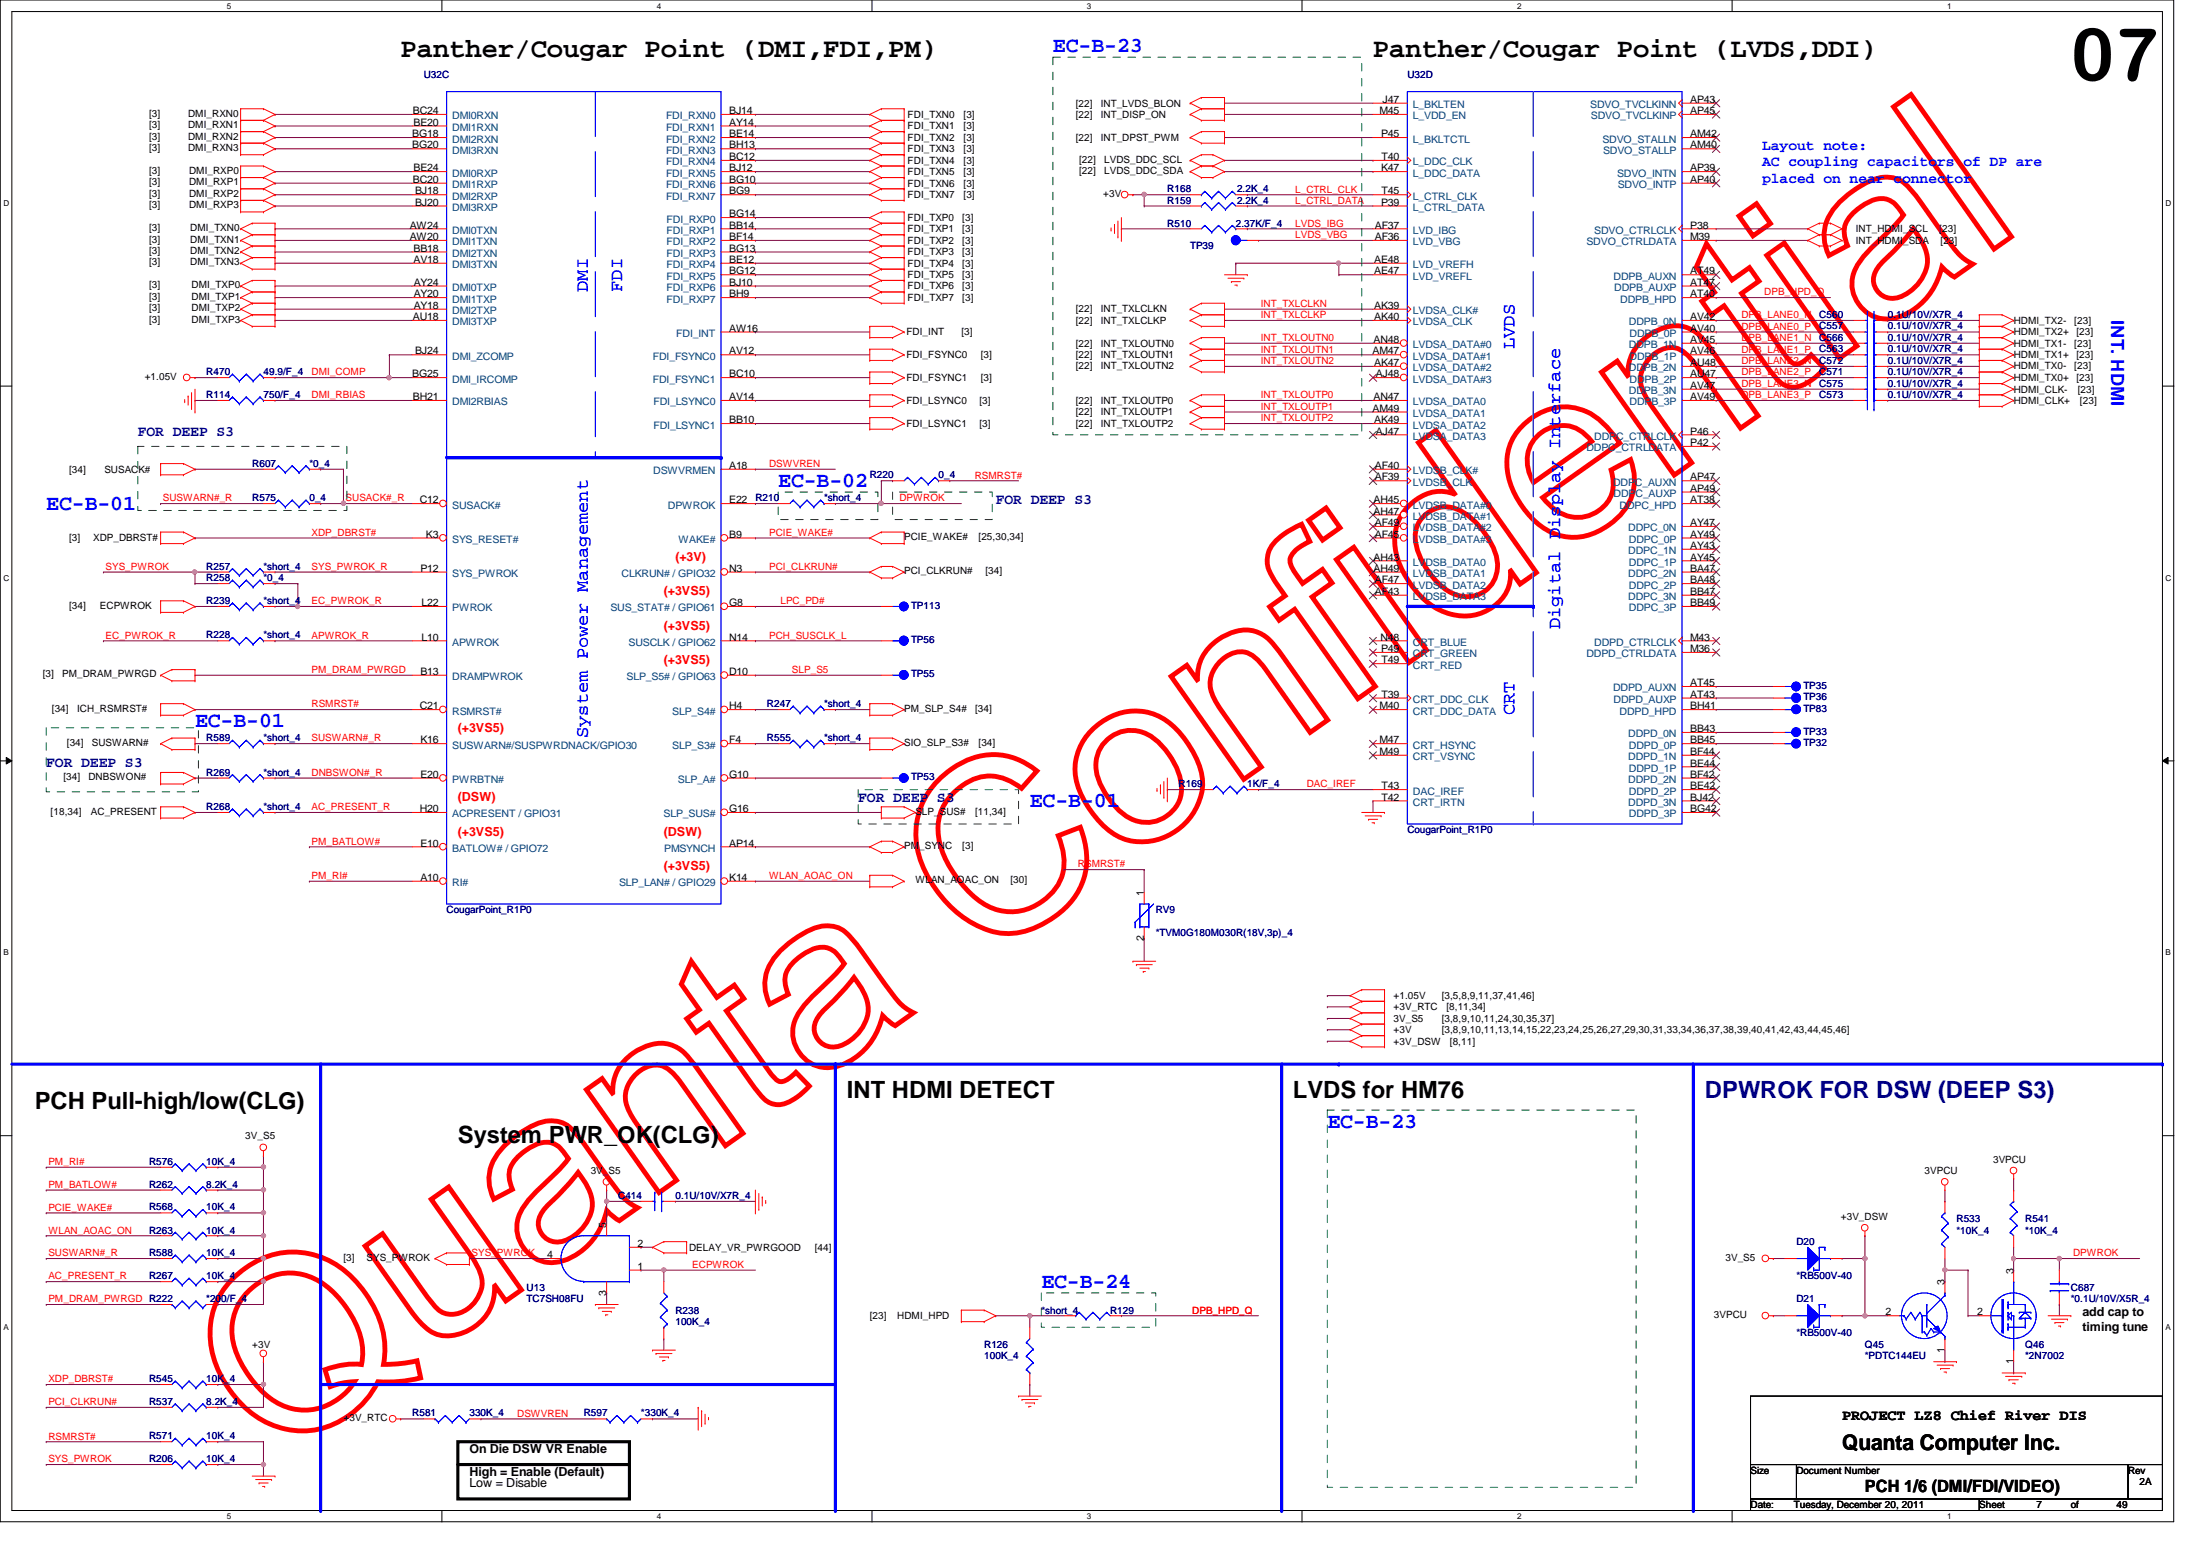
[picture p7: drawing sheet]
<svg xmlns="http://www.w3.org/2000/svg" width="297mm" height="210mm" viewBox="0 0 297 210" stroke-linecap="round" stroke-linejoin="round" font-family="sans-serif">
<defs><g id="words">
<text font-size="32.9" fill="#f00" x="36.6" y="198.7" transform="rotate(-35 36.6 198.7)">Quanta Confidential</text>
<text font-size="9.9" x="280.5" y="10.9">07</text>
<g font-size="3.7">
<text x="54.3" y="7.7">Panther/Cougar Point (DMI,FDI,PM)</text>
<text x="186" y="7.7">Panther/Cougar Point (LVDS,DDI)</text>
</g>
<g font-size="3.2">
<text x="114.7" y="148.6">INT HDMI DETECT</text>
<text x="175.1" y="148.6">LVDS for HM76</text>
<text x="4.7" y="150.2">PCH Pull-high/low(CLG)</text>
<text x="62" y="154.8">System PWR_OK(CLG)</text>
</g>
<text font-size="3.2" fill="#000080" x="230.9" y="148.6">DPWROK FOR DSW (DEEP S3)</text>
<g font-size="2.9" fill="#00f">
<text x="142.6" y="7.1">EC-B-23</text>
<text x="105.4" y="66">EC-B-02</text>
<text x="6.3" y="69">EC-B-01</text>
<text x="26.4" y="98.5">EC-B-01</text>
<text x="139.5" y="109.3">EC-B-01</text>
<text x="179.8" y="152.7">EC-B-23</text>
<text x="141.1" y="174.4">EC-B-24</text>
</g>
<text font-size="2.9" x="249.5" y="196.4">Quanta Computer Inc.</text>
<g font-size="2.5" fill="#00f">
<text x="79.6" y="39.5" transform="rotate(-90 79.6 39.5)">DMI</text>
<text x="84.3" y="39.5" transform="rotate(-90 84.3 39.5)">FDI</text>
<text x="205.1" y="47.3" transform="rotate(-90 205.1 47.3)">LVDS</text>
<text x="286" y="43.4" transform="rotate(90 286 43.4)">INT. HDMI</text>
<text x="211.3" y="85.2" transform="rotate(-90 211.3 85.2)">Digital Display Interface</text>
<text x="79.6" y="99.9" transform="rotate(-90 79.6 99.9)">System Power Management</text>
<text x="205.1" y="96.9" transform="rotate(-90 205.1 96.9)">CRT</text>
</g>
<text font-size="2.3" x="252.6" y="202">PCH 1/6 (DMI/FDI/VIDEO)</text>
<g font-size="2" fill="#00f">
<text x="238.7" y="20.3">Layout note:</text>
<text x="238.7" y="22.5">AC coupling capacitors of DP are</text>
<text x="238.7" y="24.8">placed on near connector</text>
</g>
<g font-size="2" fill="#000080">
<text x="18.7" y="59">FOR DEEP S3</text>
<text x="134.9" y="68.3">FOR DEEP S3</text>
<text x="6.3" y="103.9">FOR DEEP S3</text>
<text x="116.2" y="108.6">FOR DEEP S3</text>
</g>
<text font-size="2" x="249.5" y="192.2">PROJECT LZ8 Chief River DIS</text>
<g font-size="1.7" fill="#f00">
<text x="91.5" y="75.9">(+3V)</text>
<text x="89.9" y="80.6">(+3VS5)</text>
<text x="89.9" y="89.9">(+3VS5)</text>
<text x="89.9" y="85.3">(+3VS5)</text>
<text x="62" y="99.2">(+3VS5)</text>
<text x="62" y="113.2">(+3VS5)</text>
<text x="62" y="108.5">(DSW)</text>
<text x="89.9" y="113.2">(DSW)</text>
<text x="89.9" y="117.8">(+3VS5)</text>
</g>
<g font-size="1.7">
<text x="282.1" y="178.2">add cap to</text>
<text x="282.1" y="180.2">timing tune</text>
<text x="63.6" y="196.8">On Die DSW VR Enable</text>
<text x="63.6" y="199.9">High = Enable (Default)</text>
<text x="63.6" y="201.4">Low = Disable</text>
</g>
<g font-size="1.4" fill="#000080">
<text x="57.4" y="10.5">U32C</text>
<text x="190.6" y="10.5">U32D</text>
<text x="158.1" y="26">R168</text>
<text x="158.1" y="27.6">R159</text>
<text x="167.6" y="26">2.2K_4</text>
<text x="167.6" y="27.6">2.2K_4</text>
<text x="158.1" y="30.7">R510</text>
<text x="161.2" y="33.8">TP39</text>
<text x="167.4" y="30.7">2.37K/F_4</text>
<text x="246.4" y="43.1">C560</text>
<text x="246.4" y="44.6">C557</text>
<text x="246.4" y="47.7">C563</text>
<text x="246.4" y="46.2">C566</text>
<text x="255.7" y="43.1">0.1U/10V/X7R_4</text>
<text x="255.7" y="44.6">0.1U/10V/X7R_4</text>
<text x="255.7" y="47.7">0.1U/10V/X7R_4</text>
<text x="255.7" y="46.2">0.1U/10V/X7R_4</text>
<text x="27.9" y="53.9">R114</text>
<text x="27.9" y="50.8">R470</text>
<text x="35.7" y="53.9">750/F_4</text>
<text x="35.7" y="50.8">49.9/F_4</text>
<text x="246.4" y="50.8">C571</text>
<text x="246.4" y="49.3">C572</text>
<text x="246.4" y="52.4">C575</text>
<text x="246.4" y="53.9">C573</text>
<text x="255.7" y="50.8">0.1U/10V/X7R_4</text>
<text x="255.7" y="49.3">0.1U/10V/X7R_4</text>
<text x="255.7" y="52.4">0.1U/10V/X7R_4</text>
<text x="255.7" y="53.9">0.1U/10V/X7R_4</text>
<text x="34.2" y="63.2">R607</text>
<text x="41.9" y="63.2">*0_4</text>
<text x="117.8" y="64.8">R220</text>
<text x="127.1" y="64.8">0_4</text>
<text x="34.2" y="67.9">R575</text>
<text x="41.9" y="67.9">0_4</text>
<text x="102.3" y="67.9">R210</text>
<text x="111.6" y="67.9">*short_4</text>
<text x="27.9" y="77.2">R257</text>
<text x="35.7" y="77.2">*short_4</text>
<text x="27.9" y="81.8">R239</text>
<text x="27.9" y="78.7">R258</text>
<text x="35.7" y="81.8">*short_4</text>
<text x="35.7" y="78.7">*0_4</text>
<text x="123.4" y="82.4">TP113</text>
<text x="27.9" y="86.4">R228</text>
<text x="35.7" y="86.4">*short_4</text>
<text x="123.4" y="87.1">TP56</text>
<text x="103.9" y="95.8">R247</text>
<text x="111.6" y="95.8">*short_4</text>
<text x="123.4" y="91.7">TP55</text>
<text x="244.3" y="94.8">TP36</text>
<text x="244.3" y="93.3">TP35</text>
<text x="27.9" y="100.4">R589</text>
<text x="35.7" y="100.4">*short_4</text>
<text x="103.9" y="100.4">R555</text>
<text x="111.6" y="100.4">*short_4</text>
<text x="244.3" y="96.4">TP83</text>
<text x="244.3" y="101">TP32</text>
<text x="244.3" y="99.5">TP33</text>
<text x="27.9" y="105.1">R269</text>
<text x="35.7" y="105.1">*short_4</text>
<text x="123.4" y="105.7">TP53</text>
<text x="159.6" y="106.6">R169</text>
<text x="168.9" y="106.6">1K/F_4</text>
<text x="27.9" y="109.7">R268</text>
<text x="35.7" y="109.7">*short_4</text>
<text x="190.6" y="112.8">CougarPoint_R1P0</text>
<text x="60.5" y="123.7">CougarPoint_R1P0</text>
<text x="156.5" y="123.7">RV9</text>
<text x="156.5" y="126.7">*TVM0G180M030R(18V,3p)_4</text>
<text x="20.2" y="157.7">R576</text>
<text x="20.2" y="160.8">R262</text>
<text x="27.9" y="157.7">10K_4</text>
<text x="27.9" y="160.8">8.2K_4</text>
<text x="20.2" y="167">R263</text>
<text x="20.2" y="163.9">R568</text>
<text x="27.9" y="167">10K_4</text>
<text x="27.9" y="163.9">10K_4</text>
<text x="83.7" y="162.4">C414</text>
<text x="91.5" y="162.4">0.1U/10V/X7R_4</text>
<text x="265" y="165.5">R533</text>
<text x="265" y="167">*10K_4</text>
<text x="274.3" y="165.5">R541</text>
<text x="274.3" y="167">*10K_4</text>
<text x="20.2" y="173.2">R267</text>
<text x="20.2" y="170.1">R588</text>
<text x="27.9" y="173.2">10K_4</text>
<text x="27.9" y="170.1">10K_4</text>
<text x="243.3" y="168.6">D20</text>
<text x="243.3" y="173.2">*RB500V-40</text>
<text x="27.9" y="176.3">*200/F_4</text>
<text x="71.3" y="174.8">U13</text>
<text x="71.3" y="176.3">TC7SH08FU</text>
<text x="91.5" y="177.9">R238</text>
<text x="91.5" y="179.4">100K_4</text>
<text x="141.1" y="177.9">*short_4</text>
<text x="150.4" y="177.9">R129</text>
<text x="243.3" y="176.3">D21</text>
<text x="280.5" y="174.8">C687</text>
<text x="280.5" y="176.3">*0.1U/10V/X5R_4</text>
<text x="133.3" y="182.5">R126</text>
<text x="133.3" y="184.1">100K_4</text>
<text x="243.3" y="181">*RB500V-40</text>
<text x="252.6" y="182.5">Q45</text>
<text x="252.6" y="184.1">*PDTC144EU</text>
<text x="274.3" y="182.5">Q46</text>
<text x="274.3" y="184.1">*2N7002</text>
<text x="20.2" y="190.3">R537</text>
<text x="20.2" y="187.2">R545</text>
<text x="27.9" y="190.3">8.2K_4</text>
<text x="27.9" y="187.2">10K_4</text>
<text x="55.8" y="191.8">R581</text>
<text x="63.6" y="191.8">330K_4</text>
<text x="79.1" y="191.8">R597</text>
<text x="86.8" y="191.8">*330K_4</text>
<text x="20.2" y="194.9">R571</text>
<text x="27.9" y="194.9">10K_4</text>
<text x="20.2" y="198">R206</text>
<text x="27.9" y="198">10K_4</text>
</g>
<g font-size="1.4">
<text x="20.2" y="15.8">[3]</text>
<text x="20.2" y="17.4">[3]</text>
<text x="25.5" y="15.8">DMI_RXN0</text>
<text x="25.5" y="17.4">DMI_RXN1</text>
<text x="55.9" y="15.5">BC24</text>
<text x="56" y="17">BE20</text>
<text x="98.8" y="15.5">BJ14</text>
<text x="98.8" y="17">AY14</text>
<text x="122.9" y="16">FDI_TXN0</text>
<text x="122.9" y="17.5">FDI_TXN1</text>
<text x="130.5" y="16">[3]</text>
<text x="130.5" y="17.5">[3]</text>
<text x="145.7" y="14.4">[22]</text>
<text x="145.7" y="16">[22]</text>
<text x="149.1" y="14.4">INT_LVDS_BLON</text>
<text x="149.1" y="16">INT_DISP_ON</text>
<text x="186.9" y="15.5">M45</text>
<text x="187.3" y="13.9">J47</text>
<text x="228.9" y="15.5">AP45</text>
<text x="228.9" y="13.9">AP43</text>
<text x="20.2" y="18.9">[3]</text>
<text x="20.2" y="20.4">[3]</text>
<text x="20.2" y="23.5">[3]</text>
<text x="25.5" y="18.9">DMI_RXN2</text>
<text x="25.5" y="20.4">DMI_RXN3</text>
<text x="25.6" y="23.5">DMI_RXP0</text>
<text x="55.8" y="18.6">BG18</text>
<text x="55.8" y="20.1">BG20</text>
<text x="56" y="23.2">BE24</text>
<text x="98.8" y="18.6">BE14</text>
<text x="98.8" y="20.1">BH13</text>
<text x="98.8" y="21.7">BC12</text>
<text x="98.8" y="23.2">BJ12</text>
<text x="122.9" y="19">FDI_TXN2</text>
<text x="122.9" y="20.6">FDI_TXN3</text>
<text x="122.9" y="22.2">FDI_TXN4</text>
<text x="122.9" y="23.7">FDI_TXN5</text>
<text x="130.5" y="19">[3]</text>
<text x="130.5" y="20.6">[3]</text>
<text x="130.5" y="22.2">[3]</text>
<text x="130.5" y="23.7">[3]</text>
<text x="145.7" y="19">[22]</text>
<text x="146.2" y="23.5">[22]</text>
<text x="146.2" y="22">[22]</text>
<text x="149.1" y="19">INT_DPST_PWM</text>
<text x="149.6" y="23.5">LVDS_DDC_SDA</text>
<text x="149.6" y="22">LVDS_DDC_SCL</text>
<text x="187.1" y="18.6">P45</text>
<text x="187.1" y="23.2">K47</text>
<text x="187.1" y="21.7">T40</text>
<text x="228.9" y="20.1">AM40</text>
<text x="228.9" y="18.6">AM42</text>
<text x="228.9" y="23.2">AP39</text>
<text x="20.2" y="25.1">[3]</text>
<text x="20.2" y="26.7">[3]</text>
<text x="20.2" y="28.2">[3]</text>
<text x="25.6" y="25.1">DMI_RXP1</text>
<text x="25.6" y="26.7">DMI_RXP2</text>
<text x="25.6" y="28.2">DMI_RXP3</text>
<text x="55.9" y="24.8">BC20</text>
<text x="56.2" y="26.3">BJ18</text>
<text x="56.2" y="27.9">BJ20</text>
<text x="98.8" y="24.8">BG10</text>
<text x="98.8" y="26.3">BG9</text>
<text x="98.8" y="29.4">BG14</text>
<text x="122.9" y="25.3">FDI_TXN6</text>
<text x="122.9" y="26.8">FDI_TXN7</text>
<text x="122.9" y="29.9">FDI_TXP0</text>
<text x="130.3" y="29.9">[3]</text>
<text x="130.5" y="25.3">[3]</text>
<text x="130.5" y="26.8">[3]</text>
<text x="149.4" y="26.7">+3V</text>
<text x="187.1" y="27.9">P39</text>
<text x="187.1" y="26.3">T45</text>
<text x="228.9" y="24.8">AP40</text>
<text x="20.2" y="31.3">[3]</text>
<text x="20.2" y="32.9">[3]</text>
<text x="20.2" y="34.4">[3]</text>
<text x="20.2" y="35.9">[3]</text>
<text x="25.8" y="31.3">DMI_TXN0</text>
<text x="25.8" y="32.9">DMI_TXN1</text>
<text x="25.8" y="34.4">DMI_TXN2</text>
<text x="25.8" y="35.9">DMI_TXN3</text>
<text x="55.5" y="30.9">AW24</text>
<text x="55.5" y="32.5">AW20</text>
<text x="56" y="34.1">BB18</text>
<text x="56" y="35.6">AV18</text>
<text x="98.8" y="30.9">BB14</text>
<text x="98.8" y="32.5">BF14</text>
<text x="98.8" y="34.1">BG13</text>
<text x="98.8" y="35.6">BE12</text>
<text x="122.9" y="31.5">FDI_TXP1</text>
<text x="122.9" y="33">FDI_TXP2</text>
<text x="122.9" y="34.5">FDI_TXP3</text>
<text x="130.3" y="31.5">[3]</text>
<text x="130.3" y="33">[3]</text>
<text x="130.3" y="34.5">[3]</text>
<text x="186.1" y="35.6">AE48</text>
<text x="186.2" y="30.9">AF37</text>
<text x="186.2" y="32.5">AF36</text>
<text x="228.9" y="30.9">P38</text>
<text x="228.9" y="32.5">M39</text>
<text x="251.4" y="33">INT_HDMI_SDA</text>
<text x="251.4" y="31.5">INT_HDMI_SCL</text>
<text x="262.7" y="31.5">[23]</text>
<text x="262.8" y="33">[23]</text>
<text x="20.2" y="39">[3]</text>
<text x="20.2" y="40.6">[3]</text>
<text x="25.9" y="39">DMI_TXP0</text>
<text x="25.9" y="40.6">DMI_TXP1</text>
<text x="56" y="38.7">AY24</text>
<text x="56" y="40.3">AY20</text>
<text x="56" y="41.8">AY18</text>
<text x="98.8" y="37.2">BG12</text>
<text x="98.8" y="38.7">BJ10</text>
<text x="98.8" y="40.3">BH9</text>
<text x="122.9" y="36.1">FDI_TXP4</text>
<text x="122.9" y="37.7">FDI_TXP5</text>
<text x="122.9" y="39.2">FDI_TXP6</text>
<text x="122.9" y="40.8">FDI_TXP7</text>
<text x="130.3" y="36.1">[3]</text>
<text x="130.3" y="37.7">[3]</text>
<text x="130.3" y="39.2">[3]</text>
<text x="130.3" y="40.8">[3]</text>
<text x="186.1" y="41.8">AK39</text>
<text x="186.1" y="37.2">AE47</text>
<text x="228.9" y="37.2">AT49</text>
<text x="228.9" y="38.7">AT47</text>
<text x="228.9" y="40.3">AT40</text>
<text x="20.2" y="42.2">[3]</text>
<text x="20.2" y="43.7">[3]</text>
<text x="25.9" y="42.2">DMI_TXP2</text>
<text x="25.9" y="43.7">DMI_TXP3</text>
<text x="55.9" y="43.3">AU18</text>
<text x="98.8" y="44.9">AW16</text>
<text x="122.8" y="45.4">FDI_INT</text>
<text x="130.2" y="45.4">[3]</text>
<text x="145.7" y="42.3">[22]</text>
<text x="145.7" y="43.9">[22]</text>
<text x="145.7" y="46.9">[22]</text>
<text x="149.1" y="42.3">INT_TXLCLKN</text>
<text x="149.1" y="43.9">INT_TXLCLKP</text>
<text x="149.1" y="46.9">INT_TXLOUTN0</text>
<text x="186.1" y="46.4">AN48</text>
<text x="186.1" y="43.3">AK40</text>
<text x="228.9" y="43.3">AV42</text>
<text x="228.9" y="46.4">AV45</text>
<text x="228.9" y="44.9">AV40</text>
<text x="272.8" y="46.9">HDMI_TX1-</text>
<text x="272.8" y="45.4">HDMI_TX2+</text>
<text x="272.8" y="43.9">HDMI_TX2-</text>
<text x="281" y="46.9">[23]</text>
<text x="281" y="43.9">[23]</text>
<text x="281.3" y="45.4">[23]</text>
<text x="19.6" y="51.4">+1.05V</text>
<text x="55.8" y="51.1">BG25</text>
<text x="56.2" y="48">BJ24</text>
<text x="98.8" y="48">AV12</text>
<text x="98.8" y="51.1">BC10</text>
<text x="122.8" y="48.5">FDI_FSYNC0</text>
<text x="122.8" y="51.6">FDI_FSYNC1</text>
<text x="132.8" y="48.5">[3]</text>
<text x="132.8" y="51.6">[3]</text>
<text x="145.7" y="48.5">[22]</text>
<text x="145.7" y="50">[22]</text>
<text x="149.1" y="48.5">INT_TXLOUTN1</text>
<text x="149.1" y="50">INT_TXLOUTN2</text>
<text x="185.9" y="48">AM47</text>
<text x="186.1" y="49.6">AK47</text>
<text x="186.3" y="51.1">AJ48</text>
<text x="228.9" y="49.6">AU48</text>
<text x="228.9" y="52.7">AV47</text>
<text x="228.9" y="48">AV46</text>
<text x="228.9" y="51.1">AU47</text>
<text x="272.8" y="51.6">HDMI_TX0+</text>
<text x="272.8" y="50">HDMI_TX0-</text>
<text x="272.8" y="48.5">HDMI_TX1+</text>
<text x="272.8" y="53.2">HDMI_CLK-</text>
<text x="281" y="50">[23]</text>
<text x="281.3" y="51.6">[23]</text>
<text x="281.3" y="48.5">[23]</text>
<text x="281.4" y="53.2">[23]</text>
<text x="55.9" y="54.2">BH21</text>
<text x="98.8" y="54.2">AV14</text>
<text x="98.8" y="57.3">BB10</text>
<text x="122.8" y="54.7">FDI_LSYNC0</text>
<text x="122.8" y="57.8">FDI_LSYNC1</text>
<text x="132.7" y="54.7">[3]</text>
<text x="132.7" y="57.8">[3]</text>
<text x="145.7" y="54.7">[22]</text>
<text x="145.7" y="56.3">[22]</text>
<text x="145.7" y="57.8">[22]</text>
<text x="149.1" y="54.7">INT_TXLOUTP0</text>
<text x="149.1" y="56.3">INT_TXLOUTP1</text>
<text x="149.1" y="57.8">INT_TXLOUTP2</text>
<text x="185.9" y="55.8">AM49</text>
<text x="186.1" y="54.2">AN47</text>
<text x="186.1" y="57.3">AK49</text>
<text x="186.3" y="58.8">AJ47</text>
<text x="228.9" y="54.2">AV49</text>
<text x="228.9" y="58.8">P46</text>
<text x="272.8" y="54.7">HDMI_CLK+</text>
<text x="281.7" y="54.7">[23]</text>
<text x="9.4" y="64">[34]</text>
<text x="14.1" y="64">SUSACK#</text>
<text x="98.8" y="63.5">A18</text>
<text x="186.2" y="63.5">AF40</text>
<text x="186.2" y="65.1">AF39</text>
<text x="228.9" y="60.4">P42</text>
<text x="228.9" y="65.1">AP47</text>
<text x="56.9" y="68.2">C12</text>
<text x="98.8" y="68.2">E22</text>
<text x="186.1" y="68.2">AH45</text>
<text x="186.1" y="69.7">AH47</text>
<text x="186.2" y="71.2">AF49</text>
<text x="228.9" y="71.2">AY47</text>
<text x="228.9" y="66.6">AP49</text>
<text x="228.9" y="68.2">AT38</text>
<text x="9.4" y="73.3">[3]</text>
<text x="12.6" y="73.3">XDP_DBRST#</text>
<text x="56.9" y="77.4">P12</text>
<text x="57.7" y="72.8">K3</text>
<text x="98.8" y="72.8">B9</text>
<text x="98.8" y="77.4">N3</text>
<text x="122.5" y="73.2">PCIE_WAKE#</text>
<text x="122.5" y="77.8">PCI_CLKRUN#</text>
<text x="132.5" y="73.2">[25,30,34]</text>
<text x="133.5" y="77.8">[34]</text>
<text x="186.1" y="75.9">AH43</text>
<text x="186.1" y="77.4">AH49</text>
<text x="186.2" y="72.8">AF45</text>
<text x="228.9" y="74.3">AY43</text>
<text x="228.9" y="77.4">BA47</text>
<text x="228.9" y="75.9">AY45</text>
<text x="228.9" y="72.8">AY49</text>
<text x="9.4" y="82.4">[34]</text>
<text x="13.5" y="82.4">ECPWROK</text>
<text x="57.1" y="82.1">L22</text>
<text x="98.8" y="82.1">G8</text>
<text x="186.2" y="79">AF47</text>
<text x="186.2" y="80.6">AF43</text>
<text x="228.9" y="80.6">BB47</text>
<text x="228.9" y="79">BA48</text>
<text x="228.9" y="82.1">BB49</text>
<text x="57.1" y="86.7">L10</text>
<text x="98.8" y="86.7">N14</text>
<text x="187" y="86.7">N48</text>
<text x="187.1" y="88.3">P49</text>
<text x="187.1" y="89.8">T49</text>
<text x="228.9" y="86.7">M43</text>
<text x="228.9" y="88.3">M36</text>
<text x="5.8" y="91.7">[3]</text>
<text x="8.4" y="91.7">PM_DRAM_PWRGD</text>
<text x="56.9" y="91.4">B13</text>
<text x="98.8" y="91.4">D10</text>
<text x="187.1" y="94.5">T39</text>
<text x="228.9" y="92.9">AT45</text>
<text x="228.9" y="94.5">AT43</text>
<text x="7" y="96.4">[34]</text>
<text x="9.1" y="101">[34]</text>
<text x="10.5" y="96.4">ICH_RSMRST#</text>
<text x="12.4" y="101">SUSWARN#</text>
<text x="56.9" y="96.1">C21</text>
<text x="56.9" y="100.7">K16</text>
<text x="98.8" y="100.7">F4</text>
<text x="98.8" y="96.1">H4</text>
<text x="122.5" y="96.4">PM_SLP_S4#</text>
<text x="122.5" y="101">SIO_SLP_S3#</text>
<text x="132.1" y="96.4">[34]</text>
<text x="132.5" y="101">[34]</text>
<text x="186.9" y="96.1">M40</text>
<text x="186.9" y="100.7">M47</text>
<text x="228.9" y="99.1">BB43</text>
<text x="228.9" y="100.7">BB45</text>
<text x="228.9" y="96.1">BH41</text>
<text x="8.6" y="105.7">[34]</text>
<text x="12" y="105.7">DNBSWON#</text>
<text x="56.9" y="105.3">E20</text>
<text x="98.8" y="105.3">G10</text>
<text x="186.9" y="102.2">M49</text>
<text x="187.1" y="106.9">T43</text>
<text x="228.9" y="105.3">BF42</text>
<text x="228.9" y="102.2">BF44</text>
<text x="228.9" y="106.9">BE42</text>
<text x="228.9" y="103.8">BE44</text>
<text x="6.9" y="110.3">[18,34]</text>
<text x="12.3" y="110.3">AC_PRESENT</text>
<text x="56.9" y="110">H20</text>
<text x="98.8" y="110">G16</text>
<text x="124" y="110.3">SLP_SUS#</text>
<text x="132.1" y="110.3">[11,34]</text>
<text x="187.1" y="108.4">T42</text>
<text x="228.9" y="108.4">BJ42</text>
<text x="228.9" y="110">BG42</text>
<text x="56.9" y="119.3">A10</text>
<text x="56.9" y="114.6">E10</text>
<text x="98.8" y="114.6">AP14</text>
<text x="98.8" y="119.3">K14</text>
<text x="122.5" y="115">PM_SYNC</text>
<text x="124" y="119.6">WLAN_AOAC_ON</text>
<text x="130.3" y="115">[3]</text>
<text x="136.9" y="119.6">[30]</text>
<text x="154.9" y="121.3" transform="rotate(-90 154.9 121.3)">1</text>
<text x="154.9" y="127.4" transform="rotate(-90 154.9 127.4)">2</text>
<text x="188.8" y="136.8">+3V_RTC</text>
<text x="188.8" y="135.3">+1.05V</text>
<text x="195.3" y="135.3">[3,5,8,9,11,37,41,46]</text>
<text x="195.9" y="136.8">[8,11,34]</text>
<text x="188.8" y="139.9">+3V</text>
<text x="188.8" y="138.4">3V_S5</text>
<text x="188.8" y="141.5">+3V_DSW</text>
<text x="195.3" y="139.9">[3,8,9,10,11,13,14,15,22,23,24,25,26,27,29,30,31,33,34,36,37,38,39,40,41,42,43,44,45,46]</text>
<text x="195.3" y="138.4">[3,8,9,10,11,24,30,35,37]</text>
<text x="196.4" y="141.5">[8,11]</text>
<text x="33.2" y="154.3">3V_S5</text>
<text x="80" y="159">3V_S5</text>
<text x="260.7" y="159">3VPCU</text>
<text x="270" y="157.4">3VPCU</text>
<text x="82.1" y="166.2" transform="rotate(-90 82.1 166.2)">5</text>
<text x="249.3" y="165.2">+3V_DSW</text>
<text x="46.5" y="170.7">[3]</text>
<text x="49.7" y="170.7">SYS_PWROK</text>
<text x="74.1" y="170.4">4</text>
<text x="86.4" y="168.9">2</text>
<text x="86.4" y="172">1</text>
<text x="93.3" y="169.4">DELAY_VR_PWRGOOD</text>
<text x="110.4" y="169.4">[44]</text>
<text x="233.7" y="170.7">3V_S5</text>
<text x="263.4" y="174" transform="rotate(-90 263.4 174)">3</text>
<text x="272.7" y="172.5" transform="rotate(-90 272.7 172.5)">3</text>
<text x="82.1" y="175.5" transform="rotate(-90 82.1 175.5)">3</text>
<text x="117.8" y="178.6">[23]</text>
<text x="121.5" y="178.6">HDMI_HPD</text>
<text x="232.2" y="178.5">3VPCU</text>
<text x="255.4" y="178.1">2</text>
<text x="267.8" y="178.1">2</text>
<text x="34.2" y="182.5">+3V</text>
<text x="263.4" y="183.2" transform="rotate(-90 263.4 183.2)">1</text>
<text x="272.7" y="184.7" transform="rotate(-90 272.7 184.7)">1</text>
<text x="46.5" y="192.4">+3V_RTC</text>
<text x="237.1" y="199.6">Size</text>
<text x="243.3" y="199.6">Document Number</text>
<text x="288.2" y="199.6">Rev</text>
<text x="289.8" y="201.1">2A</text>
<text x="237.1" y="204.2">Date:</text>
<text x="243" y="204.2">Tuesday, December 20, 2011</text>
<text x="268.1" y="204.2">Sheet</text>
<text x="275.8" y="204.2">7</text>
<text x="280.5" y="204.2">of</text>
<text x="286.7" y="204.2">49</text>
</g>
<g font-size="1.4" fill="#004080">
<text x="61.3" y="16.2">DMI0RXN</text>
<text x="61.3" y="17.7">DMI1RXN</text>
<text x="90.2" y="16.2">FDI_RXN0</text>
<text x="90.2" y="17.7">FDI_RXN1</text>
<text x="191.4" y="14.6">L_BKLTEN</text>
<text x="191.4" y="16.2">L_VDD_EN</text>
<text x="215.4" y="14.6">SDVO_TVCLKINN</text>
<text x="215.5" y="16.2">SDVO_TVCLKINP</text>
<text x="61.3" y="19.3">DMI2RXN</text>
<text x="61.3" y="20.8">DMI3RXN</text>
<text x="61.3" y="23.9">DMI0RXP</text>
<text x="90.2" y="19.3">FDI_RXN2</text>
<text x="90.2" y="20.8">FDI_RXN3</text>
<text x="90.2" y="22.4">FDI_RXN4</text>
<text x="90.2" y="23.9">FDI_RXN5</text>
<text x="191.4" y="19.3">L_BKLTCTL</text>
<text x="191.4" y="22.4">L_DDC_CLK</text>
<text x="191.4" y="23.9">L_DDC_DATA</text>
<text x="217" y="19.3">SDVO_STALLN</text>
<text x="217.1" y="20.8">SDVO_STALLP</text>
<text x="219" y="23.9">SDVO_INTN</text>
<text x="61.3" y="25.5">DMI1RXP</text>
<text x="61.3" y="27.1">DMI2RXP</text>
<text x="61.3" y="28.6">DMI3RXP</text>
<text x="90.2" y="25.5">FDI_RXN6</text>
<text x="90.2" y="27.1">FDI_RXN7</text>
<text x="191.4" y="27.1">L_CTRL_CLK</text>
<text x="191.4" y="28.6">L_CTRL_DATA</text>
<text x="219.1" y="25.5">SDVO_INTP</text>
<text x="61.3" y="31.7">DMI0TXN</text>
<text x="61.3" y="33.2">DMI1TXN</text>
<text x="61.3" y="34.8">DMI2TXN</text>
<text x="90.3" y="30.1">FDI_RXP0</text>
<text x="90.3" y="31.7">FDI_RXP1</text>
<text x="90.3" y="33.2">FDI_RXP2</text>
<text x="90.3" y="34.8">FDI_RXP3</text>
<text x="191.4" y="31.7">LVD_IBG</text>
<text x="191.4" y="33.2">LVD_VBG</text>
<text x="214.9" y="33.2">SDVO_CTRLDATA</text>
<text x="215.9" y="31.7">SDVO_CTRLCLK</text>
<text x="61.3" y="36.3">DMI3TXN</text>
<text x="61.3" y="39.4">DMI0TXP</text>
<text x="61.3" y="41">DMI1TXP</text>
<text x="90.3" y="36.3">FDI_RXP4</text>
<text x="90.3" y="37.9">FDI_RXP5</text>
<text x="90.3" y="39.4">FDI_RXP6</text>
<text x="90.3" y="41">FDI_RXP7</text>
<text x="191.4" y="36.3">LVD_VREFH</text>
<text x="191.4" y="37.9">LVD_VREFL</text>
<text x="218.6" y="37.9">DDPB_AUXN</text>
<text x="218.6" y="39.4">DDPB_AUXP</text>
<text x="219.5" y="41">DDPB_HPD</text>
<text x="61.3" y="42.5">DMI2TXP</text>
<text x="61.3" y="44.1">DMI3TXP</text>
<text x="91.6" y="45.6">FDI_INT</text>
<text x="191.4" y="42.5">LVDSA_CLK#</text>
<text x="191.4" y="44.1">LVDSA_CLK</text>
<text x="191.4" y="47.2">LVDSA_DATA#0</text>
<text x="220.6" y="44.1">DDPB_0N</text>
<text x="220.6" y="47.2">DDPB_1N</text>
<text x="220.7" y="45.6">DDPB_0P</text>
<text x="61.3" y="48.7">DMI_ZCOMP</text>
<text x="61.3" y="51.8">DMI_IRCOMP</text>
<text x="88.4" y="48.7">FDI_FSYNC0</text>
<text x="88.4" y="51.8">FDI_FSYNC1</text>
<text x="191.4" y="48.7">LVDSA_DATA#1</text>
<text x="191.4" y="50.3">LVDSA_DATA#2</text>
<text x="191.4" y="51.8">LVDSA_DATA#3</text>
<text x="220.6" y="50.3">DDPB_2N</text>
<text x="220.6" y="53.4">DDPB_3N</text>
<text x="220.7" y="48.7">DDPB_1P</text>
<text x="220.7" y="51.8">DDPB_2P</text>
<text x="61.3" y="54.9">DMI2RBIAS</text>
<text x="88.5" y="54.9">FDI_LSYNC0</text>
<text x="88.5" y="58">FDI_LSYNC1</text>
<text x="191.4" y="54.9">LVDSA_DATA0</text>
<text x="191.4" y="56.5">LVDSA_DATA1</text>
<text x="191.4" y="58">LVDSA_DATA2</text>
<text x="191.4" y="59.6">LVDSA_DATA3</text>
<text x="215.9" y="59.6">DDPC_CTRLCLK</text>
<text x="220.7" y="54.9">DDPB_3P</text>
<text x="88.5" y="64.2">DSWVRMEN</text>
<text x="191.4" y="64.2">LVDSB_CLK#</text>
<text x="191.4" y="65.8">LVDSB_CLK</text>
<text x="214.9" y="61.1">DDPC_CTRLDATA</text>
<text x="218.5" y="65.8">DDPC_AUXN</text>
<text x="61.3" y="68.9">SUSACK#</text>
<text x="90.5" y="68.9">DPWROK</text>
<text x="191.4" y="68.9">LVDSB_DATA#0</text>
<text x="191.4" y="70.4">LVDSB_DATA#1</text>
<text x="191.4" y="72">LVDSB_DATA#2</text>
<text x="218.6" y="67.3">DDPC_AUXP</text>
<text x="219.4" y="68.9">DDPC_HPD</text>
<text x="220.6" y="72">DDPC_0N</text>
<text x="61.3" y="73.5">SYS_RESET#</text>
<text x="91.9" y="73.5">WAKE#</text>
<text x="191.4" y="73.5">LVDSB_DATA#3</text>
<text x="191.4" y="76.6">LVDSB_DATA0</text>
<text x="220.6" y="75.1">DDPC_1N</text>
<text x="220.6" y="76.6">DDPC_1P</text>
<text x="220.6" y="73.5">DDPC_0P</text>
<text x="61.3" y="78.1">SYS_PWROK</text>
<text x="61.3" y="82.8">PWROK</text>
<text x="82.7" y="82.8">SUS_STAT# / GPIO61</text>
<text x="84.2" y="78.1">CLKRUN# / GPIO32</text>
<text x="191.4" y="78.1">LVDSB_DATA1</text>
<text x="191.4" y="79.7">LVDSB_DATA2</text>
<text x="191.4" y="81.3">LVDSB_DATA3</text>
<text x="220.6" y="78.1">DDPC_2N</text>
<text x="220.6" y="81.3">DDPC_3N</text>
<text x="220.6" y="79.7">DDPC_2P</text>
<text x="220.6" y="82.8">DDPC_3P</text>
<text x="61.3" y="87.5">APWROK</text>
<text x="85.1" y="87.5">SUSCLK / GPIO62</text>
<text x="191.4" y="87.5">CRT_BLUE</text>
<text x="191.4" y="89">CRT_GREEN</text>
<text x="214.9" y="89">DDPD_CTRLDATA</text>
<text x="215.9" y="87.5">DDPD_CTRLCLK</text>
<text x="61.3" y="92.1">DRAMPWROK</text>
<text x="84.9" y="92.1">SLP_S5# / GPIO63</text>
<text x="191.4" y="95.2">CRT_DDC_CLK</text>
<text x="191.4" y="90.6">CRT_RED</text>
<text x="218.5" y="93.6">DDPD_AUXN</text>
<text x="218.6" y="95.2">DDPD_AUXP</text>
<text x="61.3" y="101.4">SUSWARN#/SUSPWRDNACK/GPIO30</text>
<text x="61.3" y="96.8">RSMRST#</text>
<text x="91.1" y="101.4">SLP_S3#</text>
<text x="91.1" y="96.8">SLP_S4#</text>
<text x="191.4" y="96.8">CRT_DDC_DATA</text>
<text x="191.4" y="101.4">CRT_HSYNC</text>
<text x="219.4" y="96.8">DDPD_HPD</text>
<text x="220.6" y="99.9">DDPD_0N</text>
<text x="220.6" y="101.4">DDPD_0P</text>
<text x="61.3" y="106">PWRBTN#</text>
<text x="91.8" y="106">SLP_A#</text>
<text x="191.4" y="103">CRT_VSYNC</text>
<text x="191.4" y="107.6">DAC_IREF</text>
<text x="220.6" y="106">DDPD_2N</text>
<text x="220.6" y="103">DDPD_1N</text>
<text x="220.6" y="107.6">DDPD_2P</text>
<text x="220.6" y="104.5">DDPD_1P</text>
<text x="61.3" y="110.7">ACPRESENT / GPIO31</text>
<text x="89.9" y="110.7">SLP_SUS#</text>
<text x="191.4" y="109.1">CRT_IRTN</text>
<text x="220.6" y="109.1">DDPD_3N</text>
<text x="220.6" y="110.7">DDPD_3P</text>
<text x="61.3" y="115.4">BATLOW# / GPIO72</text>
<text x="90" y="115.4">PMSYNCH</text>
<text x="61.3" y="120">RI#</text>
<text x="83.9" y="120">SLP_LAN# / GPIO29</text>
</g>
<g font-size="1.4" fill="#f00">
<text x="175.4" y="26.1">L_CTRL_CLK</text>
<text x="175.4" y="27.6">L_CTRL_DATA</text>
<text x="175.4" y="30.7">LVDS_IBG</text>
<text x="175.4" y="32.3">LVDS_VBG</text>
<text x="170.8" y="41.6">INT_TXLCLKN</text>
<text x="239" y="40">DPB_HPD_Q</text>
<text x="170.8" y="43.1">INT_TXLCLKP</text>
<text x="170.8" y="46.2">INT_TXLOUTN0</text>
<text x="170.8" y="47.8">INT_TXLOUTN1</text>
<text x="235.9" y="43.1">DPB_LANE0_N</text>
<text x="235.9" y="47.8">DPB_LANE1_P</text>
<text x="235.9" y="46.2">DPB_LANE1_N</text>
<text x="235.9" y="44.7">DPB_LANE0_P</text>
<text x="42.2" y="53.9">DMI_RBIAS</text>
<text x="42.2" y="50.8">DMI_COMP</text>
<text x="170.8" y="49.3">INT_TXLOUTN2</text>
<text x="170.8" y="53.9">INT_TXLOUTP0</text>
<text x="235.9" y="52.4">DPB_LANE3_N</text>
<text x="235.9" y="50.8">DPB_LANE2_P</text>
<text x="235.9" y="49.3">DPB_LANE2_N</text>
<text x="235.9" y="53.9">DPB_LANE3_P</text>
<text x="170.8" y="55.5">INT_TXLOUTP1</text>
<text x="170.8" y="57.1">INT_TXLOUTP2</text>
<text x="104.2" y="63.2">DSWVREN</text>
<text x="132" y="64.8">RSMRST#</text>
<text x="22.1" y="67.9">SUSWARN#_R</text>
<text x="46.8" y="67.9">SUSACK#_R</text>
<text x="121.8" y="67.9">DPWROK</text>
<text x="14.3" y="77.2">SYS_PWROK</text>
<text x="42.2" y="77.2">SYS_PWROK_R</text>
<text x="42.2" y="72.6">XDP_DBRST#</text>
<text x="104.2" y="72.6">PCIE_WAKE#</text>
<text x="104.2" y="77.2">PCI_CLKRUN#</text>
<text x="42.2" y="81.8">EC_PWROK_R</text>
<text x="105.7" y="81.8">LPC_PD#</text>
<text x="14.3" y="86.5">EC_PWROK_R</text>
<text x="42.2" y="86.5">APWROK_R</text>
<text x="104.2" y="86.5">PCH_SUSCLK_L</text>
<text x="42.2" y="91.1">PM_DRAM_PWRGD</text>
<text x="42.2" y="95.8">RSMRST#</text>
<text x="107.3" y="91.1">SLP_S5</text>
<text x="42.2" y="100.4">SUSWARN#_R</text>
<text x="42.2" y="105.1">DNBSWON#_R</text>
<text x="177" y="106.6">DAC_IREF</text>
<text x="42.2" y="109.7">AC_PRESENT_R</text>
<text x="42.2" y="114.4">PM_BATLOW#</text>
<text x="42.2" y="119">PM_RI#</text>
<text x="104.2" y="119">WLAN_AOAC_ON</text>
<text x="146" y="117.5">RSMRST#</text>
<text x="6.6" y="157.8">PM_RI#</text>
<text x="6.6" y="160.9">PM_BATLOW#</text>
<text x="6.6" y="164">PCIE_WAKE#</text>
<text x="6.6" y="167">WLAN_AOAC_ON</text>
<text x="6.6" y="173.3">AC_PRESENT_R</text>
<text x="6.6" y="170.1">SUSWARN#_R</text>
<text x="63.9" y="170.1">SYS_PWROK</text>
<text x="93.8" y="171.7">ECPWROK</text>
<text x="280.8" y="170.1">DPWROK</text>
<text x="6.6" y="176.4">PM_DRAM_PWRGD R222</text>
<text x="161.5" y="177.9">DPB_HPD_Q</text>
<text x="6.6" y="190.3">PCI_CLKRUN#</text>
<text x="6.6" y="187.2">XDP_DBRST#</text>
<text x="70.1" y="191.9">DSWVREN</text>
<text x="6.6" y="194.9">RSMRST#</text>
<text x="6.6" y="198">SYS_PWROK</text>
</g>
<g font-size="1.1">
<text x="30.7" y="1.2">5</text>
<text x="89" y="1.2">4</text>
<text x="147.2" y="1.2">3</text>
<text x="205.5" y="1.2">2</text>
<text x="263.7" y="1.2">1</text>
<text x=".5" y="27.9">D</text>
<text x="293.3" y="27.9">D</text>
<text x=".5" y="78.6">C</text>
<text x="293.3" y="78.6">C</text>
<text x=".5" y="129.4">B</text>
<text x="293.3" y="129.4">B</text>
<text x=".5" y="180.1">A</text>
<text x="293.3" y="180.1">A</text>
<text x="30.7" y="205.7">5</text>
<text x="89" y="205.7">4</text>
<text x="147.2" y="205.7">3</text>
<text x="205.5" y="205.7">2</text>
<text x="263.7" y="205.7">1</text>
</g>
</g></defs>
<path d="M0 0h294.4v206.1h-294.4zM1.6 1.6h291.3v203h-291.3z" fill="none" stroke="#000" stroke-width=".14"/>
<g fill="#fff">
<path d="M30.7 .2h.6v1.2h-.6z"/>
<path d="M30.7 204.8h.6v1.2h-.6z"/>
</g>
<path d="M59.9 0v1.6M59.9 204.6v1.5" fill="none" stroke="#000" stroke-width=".14"/>
<g fill="#fff">
<path d="M89 .2h.6v1.2h-.6z"/>
<path d="M89 204.8h.6v1.2h-.6z"/>
</g>
<path d="M118.1 0v1.6M118.1 204.6v1.5" fill="none" stroke="#000" stroke-width=".14"/>
<g fill="#fff">
<path d="M147.2 .2h.6v1.2h-.6z"/>
<path d="M147.2 204.8h.6v1.2h-.6z"/>
</g>
<path d="M176.4 0v1.6M176.4 204.6v1.5" fill="none" stroke="#000" stroke-width=".14"/>
<g fill="#fff">
<path d="M205.5 .2h.6v1.2h-.6z"/>
<path d="M205.5 204.8h.6v1.2h-.6z"/>
</g>
<path d="M234.6 0v1.6M234.6 204.6v1.5" fill="none" stroke="#000" stroke-width=".14"/>
<g fill="#fff">
<path d="M263.7 .2h.6v1.2h-.6z"/>
<path d="M263.7 204.8h.6v1.2h-.6z"/>
<path d="M.5 26.9h.7v1.2h-.7z"/>
<path d="M293.3 26.9h.8v1.2h-.8z"/>
<path d="M.5 77.6h.7v1.2h-.7z"/>
<path d="M293.3 77.6h.8v1.2h-.8z"/>
</g>
<path d="M0 52.3h1.6M292.9 52.3h1.6" fill="none" stroke="#000" stroke-width=".14"/>
<g fill="#fff">
<path d="M.5 128.4h.7v1.2h-.7z"/>
<path d="M293.3 128.4h.7v1.2h-.7z"/>
</g>
<path d="M0 103h1.6M.8 102.6l.8 .4-.8 .5zM292.9 103l.8-.4v.9zM292.9 103h1.6" fill="none" stroke="#000" stroke-width=".14"/>
<path d="M.8 102.6l.8 .4-.8 .5zM292.9 103l.8-.4v.9z" fill="#000"/>
<g fill="#fff">
<path d="M.5 179.2h.7v1.1h-.7z"/>
<path d="M293.3 179.2h.7v1.1h-.7z"/>
</g>
<path d="M0 153.8h1.6M292.9 153.8h1.6" fill="none" stroke="#000" stroke-width=".14"/>
<g fill="none" stroke="#800040" stroke-width=".14">
<path d="M37.3 15.5h.1M37.3 17.1h.1M37.3 18.6h.1M37.3 15.5h18.5M37.3 17.1h18.5M37.3 18.6h18.5M37.3 23.2h.1M37.3 24.8h.1M37.3 26.4h.1M37.3 27.9h.1M37.3 31h.1M37.3 32.6h.1"/>
<path d="M37.3 34.1h.1M37.3 35.6h.1M37.3 38.7h.1M37.3 20.2h.1M37.3 23.2h18.5M37.3 24.8h18.5M37.3 26.4h18.5M37.3 27.9h18.5M37.3 31h18.5M37.3 32.6h18.5M37.3 34.1h18.5M37.3 35.6h18.5"/>
<path d="M37.3 38.7h18.5M37.3 20.2h18.5M26.4 51.1h.1M26.4 51.1h3.1M37.3 40.3h.1M37.3 41.9h.1M37.3 43.4h.1M37.3 40.3h18.5M37.3 41.9h18.5M37.3 43.4h18.5M52.7 48h.1M52.7 51.1h.1"/>
<path d="M52.7 51.1h3.1M52.7 48h3.1M52.7 48v3.1M26.4 91.4h.1M26.4 96.1h.1M26.4 91.4h29.4M26.4 96.1h29.4M26.4 105.4h.1M26.4 110h.1M26.4 105.4h3.1M26.4 110h3.1M37.3 100.7h.1"/>
<path d="M37.3 110h.1M37.3 100.7h18.5M37.3 110h18.5M102.3 114.7h.1M102.3 114.7h15.5M170.5 106.9h.1M170.5 106.9h15.5M186 108.5h.1M186 108.5v1.5"/>
</g>
<circle cx="52.7" cy="51.1" r=".3" fill="#f0f"/>
<circle cx="52.7" cy="51.1" r=".3" fill="none" stroke="#f0f" stroke-width=".14"/>
<path d="M26.4 54.2h.1M26.4 54.2h3.1M37.3 54.2h.1M37.3 54.2h18.5M14 86.8h.1M14 86.8h15.5M26.4 82.1h.1M26.4 82.1h3.1M40.3 82.1h.1M40.3 82.1h15.5" fill="none" stroke="#800040" stroke-width=".14"/>
<circle cx="40.3" cy="82.1" r=".29" fill="#f0f"/>
<circle cx="40.3" cy="82.1" r=".29" fill="none" stroke="#f0f" stroke-width=".14"/>
<path d="M26.4 77.5h.1M26.4 77.5h3.1M37.3 77.5h.1M37.3 77.5h18.5" fill="none" stroke="#800040" stroke-width=".14"/>
<circle cx="26.4" cy="77.5" r=".3" fill="#f0f"/>
<circle cx="26.4" cy="77.5" r=".3" fill="none" stroke="#f0f" stroke-width=".14"/>
<g fill="none" stroke="#800040" stroke-width=".14">
<path d="M14 77.5h.1M14 77.5h12.4M26.4 72.9h.1M26.4 79h.1M26.4 77.5h.1M26.4 72.9h29.4M26.4 79h3.1M26.4 77.5v1.5M37.3 79h.1M37.3 79h3M40.3 79h.1M40.3 79v3.1h-3"/>
<path d="M102.3 63.5h.1M102.3 72.9h.1M102.3 77.5h.1M102.3 68.2h.1M102.3 72.9h15.5M102.3 63.5h10.9M102.3 77.5h15.5M102.3 68.2h3.1M37.3 86.8h.1M37.3 82.1h.1M37.3 86.8h18.5M102.3 82.1h.1"/>
<path d="M102.3 91.4h.1M102.3 96.1h.1M102.3 82.1h17.1M102.3 91.4h17.1M102.3 96.1h3.1M113.2 96.1h.1M113.2 96.1h4.6M41.9 114.7h.1M41.9 119.3h.1M41.9 114.7h13.9M41.9 119.3h13.9M102.3 110h.1"/>
<path d="M102.3 100.7h.1M102.3 119.3h.1M102.3 119.3h15.5M102.3 110h17.1M102.3 100.7h3.1M113.2 100.7h.1M113.2 100.7h4.6M29.5 198.3h.1M35.7 195.2h.1M35.7 195.2v3.1h-6.2"/>
</g>
<circle cx="35.7" cy="198.3" r=".3" fill="#f0f"/>
<circle cx="35.7" cy="198.3" r=".3" fill="none" stroke="#f0f" stroke-width=".14"/>
<path d="M6.3 198.3h.1M6.3 190.6h.1M6.3 198.3h15.5M6.3 190.6h15.5M29.5 190.6h.1M35.7 187.5h.1M35.7 187.5v3.1h-6.2" fill="none" stroke="#800040" stroke-width=".14"/>
<circle cx="35.7" cy="187.5" r=".29" fill="#f0f"/>
<circle cx="35.7" cy="187.5" r=".29" fill="none" stroke="#f0f" stroke-width=".14"/>
<path d="M29.5 170.4h.1M29.5 173.6h.1M29.5 173.6h6.2M35.7 167.3h.1M35.7 161.2h.1M35.7 167.3v3.1h-6.2M35.7 161.2v3.1M6.3 195.2h.1M6.3 195.2h15.5M29.5 195.2h.1M29.5 195.2h6.2" fill="none" stroke="#800040" stroke-width=".14"/>
<circle cx="35.7" cy="161.1" r=".3" fill="#f0f"/>
<circle cx="35.7" cy="161.1" r=".3" fill="none" stroke="#f0f" stroke-width=".14"/>
<g fill="none" stroke="#800040" stroke-width=".14">
<path d="M6.3 158.1h.1M6.3 158.1h15.5M29.5 158.1h.1M35.7 156.5h.1M35.7 156.5v1.6h-6.2M6.3 161.2h.1M6.3 164.3h.1M6.3 167.3h.1M6.3 161.2h15.5M6.3 164.3h15.5M6.3 167.3h15.5M29.5 161.2h.1"/>
<path d="M29.5 164.3h.1M29.5 167.3h.1M29.5 161.2h6.2M29.5 164.3h6.2M35.7 164.3h.1M35.7 164.3v3h-6.2"/>
</g>
<circle cx="35.7" cy="167.3" r=".3" fill="#f0f"/>
<circle cx="35.7" cy="167.3" r=".3" fill="none" stroke="#f0f" stroke-width=".14"/>
<circle cx="35.7" cy="164.2" r=".29" fill="#f0f"/>
<circle cx="35.7" cy="164.2" r=".29" fill="none" stroke="#f0f" stroke-width=".14"/>
<path d="M35.7 158.1h.1M35.7 158.1v3.1" fill="none" stroke="#800040" stroke-width=".14"/>
<circle cx="35.7" cy="158" r=".3" fill="#f0f"/>
<circle cx="35.7" cy="158" r=".3" fill="none" stroke="#f0f" stroke-width=".14"/>
<path d="M35.7 170.4h.1M35.7 170.4v3.2" fill="none" stroke="#800040" stroke-width=".14"/>
<circle cx="35.7" cy="173.5" r=".3" fill="#f0f"/>
<circle cx="35.7" cy="173.5" r=".3" fill="none" stroke="#f0f" stroke-width=".14"/>
<circle cx="35.7" cy="170.4" r=".3" fill="#f0f"/>
<circle cx="35.7" cy="170.4" r=".3" fill="none" stroke="#f0f" stroke-width=".14"/>
<g fill="none" stroke="#800040" stroke-width=".14">
<path d="M102.3 17.1h.1M102.3 15.5h.1M102.3 18.6h.1M102.3 17.1h15.5M102.3 15.5h15.5M102.3 18.6h15.5M102.3 21.7h.1M102.3 23.2h.1M102.3 24.8h.1M102.3 26.4h.1M102.3 35.6h.1M102.3 37.2h.1"/>
<path d="M102.3 38.7h.1M102.3 31h.1M102.3 29.5h.1M102.3 32.6h.1M102.3 34.1h.1M102.3 20.2h.1M102.3 21.7h15.5M102.3 23.2h15.5M102.3 24.8h15.5M102.3 26.4h15.5M102.3 35.6h15.5M102.3 37.2h15.5"/>
<path d="M102.3 38.7h15.5M102.3 31h15.5M102.3 29.5h15.5M102.3 32.6h15.5M102.3 34.1h15.5M102.3 20.2h15.5M181.4 35.6h.1M181.4 35.6h4.6M37.3 51.1h.1M37.3 51.1h15.4M102.3 45h.1M102.3 48h.1"/>
<path d="M102.3 51.1h.1M102.3 54.2h.1M102.3 57.4h.1M102.3 40.3h.1M102.3 51.1h15.5M102.3 45h15.5M102.3 48h15.5M102.3 54.2h15.5M102.3 57.4h15.5M102.3 40.3h15.5M46.5 68.2h.1M46.5 68.2h9.3"/>
<path d="M102.3 86.8h.1M102.3 86.8h17.1M26.4 100.7h.1M26.4 100.7h3.1M37.3 105.4h.1M37.3 105.4h18.5M102.3 105.4h.1M102.3 105.4h17.1M179.8 139.4h.1M179.8 136.4h.1M179.8 137.9h.1M179.8 134.8h.1"/>
<path d="M179.8 139.4h3.1M179.8 136.4h3.1M179.8 137.9h3.1M179.8 134.8h3.1M6.3 173.6h.1M6.3 170.4h.1M6.3 173.6h15.5M6.3 170.4h15.5"/>
</g>
<circle cx="181.3" cy="35.6" r=".3" fill="#f0f"/>
<circle cx="181.3" cy="35.6" r=".3" fill="none" stroke="#f0f" stroke-width=".14"/>
<g fill="none" stroke="#800040" stroke-width=".14">
<path d="M167.4 35.6h.1M167.4 35.6h14M167.4 35.6v1.6M181.4 37.2h.1M181.4 35.6h.1M181.4 37.2h4.6M181.4 35.6v1.6M232.4 32.6h.1M232.4 31h.1M232.4 32.6h12.5M232.4 31h12.5M86.8 172h.1"/>
<path d="M86.8 172h15.5M89.9 172h.1M91.5 162.7h.1M91.5 162.7h10.8M54.3 192.2h.1M54.3 192.2h3.1M65.1 192.2h.1M65.1 192.2h15.5M88.4 192.2h.1M88.4 192.2h6.2M89.9 181.3h.1M89.9 181.3v1.5"/>
</g>
<circle cx="89.9" cy="172" r=".29" fill="#f0f"/>
<circle cx="89.9" cy="172" r=".29" fill="none" stroke="#f0f" stroke-width=".14"/>
<path d="M63.6 170.4h.1M63.6 170.4h10.8M82.2 162.7h.1M82.2 161.2h.1M82.2 162.7h4.6M82.2 161.2v4.6M86.8 168.9h.1M86.8 168.9h1.6M89.9 172h.1M89.9 172v1.6" fill="none" stroke="#800040" stroke-width=".14"/>
<circle cx="82.2" cy="162.7" r=".3" fill="#f0f"/>
<circle cx="82.2" cy="162.7" r=".3" fill="none" stroke="#f0f" stroke-width=".14"/>
<g fill="none" stroke="#800040" stroke-width=".14">
<path d="M165.9 18.6h.1M165.9 14h.1M165.9 15.5h.1M165.9 18.6h20.1M165.9 14h20.1M165.9 15.5h20.1M232.4 40.3h.1M232.4 43.4h.1M232.4 48h.1M232.4 46.5h.1M232.4 45h.1M232.4 52.7h.1"/>
<path d="M232.4 51.1h.1M232.4 49.6h.1M232.4 54.2h.1M232.4 40.3h15.5M232.4 43.4h18.7M232.4 48h18.7M232.4 46.5h18.7M232.4 45h18.7M232.4 52.7h18.7M232.4 51.1h18.7M232.4 49.6h18.7M232.4 54.2h18.7"/>
<path d="M255.7 43.4h.1M255.7 48h.1M255.7 51.1h.1M255.7 46.5h.1M255.7 49.6h.1M255.7 54.2h.1M255.7 52.7h.1M255.7 45h.1M255.7 43.4h12.4M255.7 48h12.4M255.7 46.5h12.4M255.7 45h12.4"/>
<path d="M255.7 52.7h12.4M255.7 51.1h12.4M255.7 49.6h12.4M255.7 54.2h12.4M144.1 117.8h.1M144.1 117.8h10.9M155 117.8h.1M155 117.8v3.1M158.1 106.9h.1M158.1 106.9h4.6M155 127.1h.1M155 127.1v3.1"/>
<path d="M6.3 176.7h.1M6.3 176.7h15.5M29.5 176.7h.1M35.7 173.6h.1M35.7 173.6v3.1h-6.2M82.2 175.1h.1M82.2 175.1v1.6M139.5 178.2h.1M139.5 178.2v1.5M151.9 178.2h.1M151.9 178.2h18.6M6.3 187.5h.1"/>
<path d="M6.3 187.5h15.5M29.5 187.5h.1M35.7 184.4h.1M35.7 198.3h.1M35.7 184.4v3.1h-6.2M35.7 198.3v1.6M139.5 187.5h.1M139.5 187.5v1.6"/>
</g>
<circle cx="139.5" cy="178.2" r=".3" fill="#f0f"/>
<circle cx="139.5" cy="178.2" r=".3" fill="none" stroke="#f0f" stroke-width=".14"/>
<path d="M151.9 31h.1M151.9 31h9.3M155 26.4h.1M155 26.4h6.2M134.9 178.2h.1M134.9 178.2h9.2M139.5 178.2h.1" fill="none" stroke="#800040" stroke-width=".14"/>
<circle cx="155" cy="26.3" r=".3" fill="#f0f"/>
<circle cx="155" cy="26.3" r=".3" fill="none" stroke="#f0f" stroke-width=".14"/>
<g fill="none" stroke="#800040" stroke-width=".14">
<path d="M153.5 26.4h.1M153.5 26.4h1.5M155 27.9h.1M155 26.4h.1M155 27.9h6.2M155 26.4v1.5M165.9 21.7h20.1M165.9 23.2h20.1M168.9 26.4h.1M168.9 27.9h.1M168.9 31h.1M168.9 27.9h17.1"/>
<path d="M168.9 26.4h17.1M168.9 31h17.1M170.5 32.6h.1M170.5 32.6h15.5M186 21.7h.1M186 23.2h.1M252.6 170.4h.1M252.6 170.4v7.8"/>
</g>
<circle cx="252.6" cy="170.4" r=".3" fill="#f0f"/>
<circle cx="252.6" cy="170.4" r=".3" fill="none" stroke="#f0f" stroke-width=".14"/>
<g fill="none" stroke="#800040" stroke-width=".14">
<path d="M240.2 170.4h.1M240.2 178.2h.1M240.2 170.4h1.6M240.2 178.2h1.6M249.5 170.4h.1M249.5 178.2h.1M249.5 178.2h6.2M252.6 167.3h.1M252.6 178.2h.1M252.6 167.3v3.1h-3.1M263.4 172h.1M263.4 162.7h.1"/>
<path d="M263.4 161.2v1.5M263.4 170.4v1.6M263.4 184.4h.1M263.4 182.8v1.6"/>
</g>
<circle cx="252.6" cy="178.2" r=".3" fill="#f0f"/>
<circle cx="252.6" cy="178.2" r=".3" fill="none" stroke="#f0f" stroke-width=".14"/>
<path d="M272.8 170.4h.1M272.8 168.9v1.5M278.9 176.7h.1M278.9 170.4h.1M278.9 170.4v1.6M278.9 176.7v1.5M278.9 170.4h10.9" fill="none" stroke="#800040" stroke-width=".14"/>
<circle cx="278.9" cy="170.4" r=".3" fill="#f0f"/>
<circle cx="278.9" cy="170.4" r=".3" fill="none" stroke="#f0f" stroke-width=".14"/>
<path d="M272.8 159.6v1.6M272.8 172h.1M272.8 161.2h.1M272.8 170.4h.1M272.8 170.4v1.6M272.8 170.4h6.1M272.8 185.9h.1M272.8 184.4v1.5" fill="none" stroke="#800040" stroke-width=".14"/>
<circle cx="272.7" cy="170.4" r=".29" fill="#f0f"/>
<circle cx="272.7" cy="170.4" r=".29" fill="none" stroke="#f0f" stroke-width=".14"/>
<path d="M263.4 172h.1M263.4 172h3.2M266.6 172h.1M266.6 178.2h.1M266.6 172v6.2M266.6 178.2h1.5" fill="none" stroke="#800040" stroke-width=".14"/>
<circle cx="263.4" cy="172" r=".29" fill="#f0f"/>
<circle cx="263.4" cy="172" r=".29" fill="none" stroke="#f0f" stroke-width=".14"/>
<path d="M119.4 68.2h.1M119.4 65.1h.1M119.4 68.2h10.8M119.4 65.1v3.1M128.6 65.1h.1M128.6 65.1h9.4M263.4 173.6h.1M263.4 172v1.6" fill="none" stroke="#800040" stroke-width=".14"/>
<circle cx="119.3" cy="68.2" r=".3" fill="#f0f"/>
<circle cx="119.3" cy="68.2" r=".3" fill="none" stroke="#f0f" stroke-width=".14"/>
<g fill="none" stroke="#800040" stroke-width=".14">
<path d="M21.8 68.2h.1M21.8 68.2h13.9M46.5 63.5h.1M46.5 63.5v4.7M113.2 68.2h.1M113.2 68.2h6.2M232.4 99.2h.1M232.4 94.5h.1M232.4 93h.1M232.4 96.1h.1M232.4 99.2h7.8M232.4 94.5h7.8"/>
<path d="M232.4 93h7.8M232.4 96.1h7.8M232.4 100.7h.1M232.4 100.7h7.8M179.8 141h.1M179.8 141h3.1"/>
</g>
<circle cx="46.5" cy="68.2" r=".3" fill="#f0f"/>
<circle cx="46.5" cy="68.2" r=".3" fill="none" stroke="#f0f" stroke-width=".14"/>
<g fill="none" stroke="#800040" stroke-width=".14">
<path d="M165.9 41.9h.1M165.9 43.4h.1M165.9 46.5h.1M165.9 48h.1M165.9 49.6h.1M165.9 54.2h.1M165.9 55.8h.1M165.9 57.4h.1M165.9 41.9h20.1M165.9 43.4h20.1M165.9 46.5h20.1M165.9 48h20.1"/>
<path d="M165.9 49.6h20.1M165.9 54.2h20.1M165.9 55.8h20.1M165.9 57.4h20.1M26.4 63.5h.1M26.4 63.5h9.3M43.4 63.5h.1M43.4 68.2h.1M43.4 63.5h3.1M43.4 68.2h3.1M119.4 65.1h1.5M120.9 65.1h.1"/>
</g>
<g fill="none" stroke="#f00" stroke-width=".14">
<path d="M32.6 16.3h.1M32.6 14.7h.1M32.6 17.8h.1M32.6 19.4h.1M32.6 14.7h3.1M32.6 16.3h3.1M32.6 14.7v6.3M32.6 17.8h3.1M32.6 19.4h3.1M35.7 14.7h.1M35.7 16.3h.1M35.7 17.8h.1"/>
<path d="M35.7 19.4h.1M35.7 14.7l1.6 .8M35.7 16.3l1.6 .8M35.7 17.8l1.6 .8M35.7 19.4l1.6 .8M37.3 15.5h.1M37.3 17.1h.1M37.3 18.6h.1M37.3 15.5l-1.6 .8M37.3 17.1l-1.6 .7M37.3 18.6l-1.6 .8M117.8 15.5h.1"/>
<path d="M117.8 17.1h.1M117.8 18.6h.1M117.8 15.5l1.6 .8M117.8 17.1l1.6 .7M117.8 18.6l1.6 .8M119.4 14.7h.1M119.4 16.3h.1M119.4 17.8h.1M119.4 19.4h.1M119.4 14.7h3.1M119.4 16.3h3.1M119.4 17.8h3.1"/>
<path d="M119.4 19.4h3.1M119.4 14.7l-1.6 .8M119.4 16.3l-1.6 .8M119.4 17.8l-1.6 .8M119.4 19.4l-1.6 .8M122.5 16.3h.1M122.5 14.7h.1M122.5 17.8h.1M122.5 19.4h.1M122.5 14.7v12.4M161.2 14h.1M161.2 15.5h.1"/>
<path d="M161.2 18.6h.1M161.2 14l1.5 .7M161.2 15.5l1.5 .8M161.2 18.6l1.5 .8M162.7 13.2h.1M162.7 14.7h.1M162.7 16.3h.1M162.7 17.8h.1M162.7 19.4h.1M162.7 14.7h3.2M162.7 16.3h3.2M162.7 17.8h3.2"/>
<path d="M162.7 19.4h3.2M162.7 13.2l-1.5 .8M162.7 13.2h3.2M162.7 14.7l-1.5 .8M162.7 17.8l-1.5 .8M165.9 13.2h.1M165.9 14.7h.1M165.9 16.3h.1M165.9 17.8h.1M165.9 19.4h.1M165.9 13.2v3.1M165.9 17.8v1.6"/>
<path d="M32.6 21h.1M32.6 24h.1M32.6 22.5h.1M32.6 25.6h.1M32.6 27.1h.1M32.6 28.7h.1M32.6 31h.1M32.6 32.6h.1M32.6 34.1h.1M32.6 35.6h.1M32.6 38.7h.1M32.6 22.5v6.2"/>
<path d="M32.6 21h3.1M32.6 22.5h3.1M32.6 24h3.1M32.6 25.6h3.1M32.6 27.1h3.1M32.6 28.7h3.1M32.6 31l1.6 .8M32.6 32.6l1.6 .7M32.6 34.1l1.6 .8M32.6 35.6l1.6 .8M32.6 38.7l1.6 .8M34.2 30.2h.1"/>
<path d="M34.2 31.8h.1M34.2 33.3h.1M34.2 34.9h.1M34.2 36.4h.1M34.2 38h.1M34.2 39.5h.1M34.2 30.2l-1.6 .8M34.2 30.2h3.1M34.2 31.8h3.1M34.2 31.8l-1.6 .8M34.2 33.3h3.1M34.2 33.3l-1.6 .8"/>
<path d="M34.2 34.9h3.1M34.2 34.9l-1.6 .7M34.2 36.4h3.1M34.2 38l-1.6 .7M34.2 38h3.1M34.2 39.5h3.1M34.2 39.5l-1.6 .8M35.7 21h.1M35.7 22.5h.1M35.7 24h.1M35.7 25.6h.1M35.7 27.1h.1"/>
<path d="M35.7 28.7h.1M35.7 22.5l1.6 .7M35.7 24l1.6 .8M35.7 25.6l1.6 .8M35.7 27.1l1.6 .8M37.3 20.2h.1M37.3 23.2h.1M37.3 24.8h.1M37.3 26.4h.1M37.3 27.9h.1M37.3 30.2h.1M37.3 31.8h.1"/>
<path d="M37.3 33.3h.1M37.3 34.9h.1M37.3 36.4h.1M37.3 38h.1M37.3 39.5h.1M37.3 20.2l-1.6 .8M37.3 23.2l-1.6 .8M37.3 24.8l-1.6 .8M37.3 26.4l-1.6 .7M37.3 27.9l-1.6 .8M37.3 30.2v6.2M37.3 38v6.2"/>
<path d="M117.8 20.2h.1M117.8 21.7h.1M117.8 23.2h.1M117.8 24.8h.1M117.8 26.4h.1M117.8 35.6h.1M117.8 37.2h.1M117.8 38.7h.1M117.8 31h.1M117.8 29.5h.1M117.8 32.6h.1M117.8 34.1h.1"/>
<path d="M117.8 20.2l1.6 .8M117.8 21.7l1.6 .8M117.8 23.2l1.6 .8M117.8 24.8l1.6 .8M117.8 26.4l1.6 .7M117.8 35.6l1.6 .8M117.8 37.2l1.6 .8M117.8 38.7l1.6 .8M117.8 31l1.6 .8M117.8 29.5l1.6 .7M117.8 32.6l1.6 .7M117.8 34.1l1.6 .8"/>
<path d="M119.4 21h.1M119.4 22.5h.1M119.4 24h.1M119.4 25.6h.1M119.4 27.1h.1M119.4 34.9h.1M119.4 36.4h.1M119.4 38h.1M119.4 39.5h.1M119.4 30.2h.1M119.4 31.8h.1M119.4 28.7h.1"/>
<path d="M119.4 33.3h.1M119.4 21h3.1M119.4 22.5h3.1M119.4 24h3.1M119.4 25.6h3.1M119.4 27.1h3.1M119.4 28.7h3.1M119.4 30.2h3.1M119.4 31.8h3.1M119.4 33.3h3.1M119.4 34.9h3.1M119.4 36.4h3.1"/>
<path d="M119.4 38h3.1M119.4 39.5h3.1M119.4 21l-1.6 .7M119.4 22.5l-1.6 .7M119.4 24l-1.6 .8M119.4 25.6l-1.6 .8M119.4 34.9l-1.6 .7M119.4 36.4l-1.6 .8M119.4 38l-1.6 .7M119.4 30.2l-1.6 .8M119.4 28.7l-1.6 .8M119.4 39.5l-1.6 .8"/>
<path d="M119.4 31.8l-1.6 .8M119.4 33.3l-1.6 .8M122.5 21h.1M122.5 22.5h.1M122.5 24h.1M122.5 25.6h.1M122.5 27.1h.1M122.5 36.4h.1M122.5 34.9h.1M122.5 38h.1M122.5 39.5h.1M122.5 31.8h.1"/>
<path d="M122.5 30.2h.1M122.5 28.7h.1M122.5 33.3h.1M122.5 28.7v12.4M150.5 31.2h.1M150.5 30.9v.3M151 30.4h.1M151 30.4v1.2M151.4 32.1h.1M151.4 29.9v2.2M151.9 32.6h.1M151.9 29.5v3.1"/>
<path d="M152.8 26.4h.7M153.5 26.4h.1M161.2 23.2h.1M161.2 21.7h.1M161.2 23.2l1.5 .8M161.2 21.7l1.5 .8M162.7 22.5h.1M162.7 24h.1M162.7 21h.1M162.7 21h1.6M162.7 22.5h1.6M162.7 24h1.6"/>
<path d="M162.7 22.5l-1.5 .7M162.7 21l-1.5 .7M164.3 22.5h.1M164.3 24h.1M164.3 21h.1M164.3 22.5l1.6 .7M164.3 21l1.6 .7M165.9 23.2h.1M165.9 21.7h.1M165.9 23.2l-1.6 .8M165.9 21.7l-1.6 .8M165.9 37.2h3"/>
<path d="M166.3 37.7h2.2M166.8 38.1h.1M166.8 38.1h1.2M167.3 38.6h.3M167.6 38.6h.1M168.5 37.7h.1M168.9 37.2h.1M244.9 32.6h.1M244.9 31h.1M244.9 32.6l1.5 .7M244.9 31l1.5 .8M246.4 31.8h.1"/>
<path d="M246.4 33.3h.1M246.4 30.2h.1M246.4 30.2h1.5M246.4 31.8h1.5M246.4 33.3h1.5M246.4 31.8l-1.5 .8M246.4 30.2l-1.5 .8M247.9 31.8h.1M247.9 33.3h.1M247.9 30.2h.1M247.9 31.8l1.6 .8M247.9 30.2l1.6 .8"/>
<path d="M249.5 32.6h.1M249.5 31h.1M249.5 32.6l-1.6 .7M249.5 31l-1.6 .8M25 54.4h.1M25 54.1v.3M25.5 53.6h.1M25.5 53.6v1.3M25.8 51.1h.6M25.9 55.3h.1M25.9 53.2v2.1M26.4 51.1h.1"/>
<path d="M26.4 55.8h.1M26.4 52.7v3.1M32.6 40.3h.1M32.6 41.9h.1M32.6 43.4h.1M32.6 40.3l1.6 .8M32.6 41.9l1.6 .7M32.6 43.4l1.6 .8M34.2 41.1h.1M34.2 42.6h.1M34.2 44.2h.1M34.2 41.1h3.1"/>
<path d="M34.2 41.1l-1.6 .8M34.2 42.6h3.1M34.2 42.6l-1.6 .8M34.2 44.2h3.1M37.3 41.1h.1M37.3 42.6h.1M37.3 44.2h.1M117.8 40.3h.1M117.8 45.7h.1M117.8 44.2h.1M117.8 48.8h.1M117.8 47.3h.1"/>
<path d="M117.8 51.9h.1M117.8 50.4h.1M117.8 55h.1M117.8 53.5h.1M117.8 58.1h.1M117.8 56.6h.1M117.8 44.2h3.1M117.8 44.2v1.5M117.8 47.3v1.5M117.8 50.4v1.5M117.8 53.5v1.5M117.8 56.6v1.5"/>
<path d="M117.8 40.3l1.6 .8M117.8 45.7h3.1M117.8 47.3h3.1M117.8 48.8h3.1M117.8 50.4h3.1M117.8 51.9h3.1M117.8 53.5h3.1M117.8 55h3.1M117.8 56.6h3.1M117.8 58.1h3.1M119.4 41.1h.1M119.4 41.1h3.1"/>
<path d="M120.9 44.2h.1M120.9 45.7h.1M120.9 47.3h.1M120.9 48.8h.1M120.9 50.4h.1M120.9 51.9h.1M120.9 53.5h.1M120.9 55h.1M120.9 56.6h.1M120.9 58.1h.1M120.9 44.2l1.6 .8M120.9 47.3l1.6 .7"/>
<path d="M120.9 50.4l1.6 .7M120.9 53.5l1.6 .7M120.9 56.6l1.6 .8M122.5 41.1h.1M122.5 45h.1M122.5 48h.1M122.5 51.1h.1M122.5 54.2h.1M122.5 57.4h.1M122.5 45l-1.6 .7M122.5 48l-1.6 .8M122.5 51.1l-1.6 .8"/>
<path d="M122.5 54.2l-1.6 .8M122.5 57.4l-1.6 .7M161.2 41.9h.1M161.2 43.4h.1M161.2 46.5h.1M161.2 48h.1M161.2 49.6h.1M161.2 54.2h.1M161.2 55.8h.1M161.2 57.4h.1M161.2 41.9l1.5 .7M161.2 43.4l1.5 .8"/>
<path d="M161.2 46.5l1.5 .8M161.2 48l1.5 .8M161.2 49.6l1.5 .8M161.2 54.2l1.5 .8M161.2 55.8l1.5 .8M161.2 57.4l1.5 .7M162.7 41.1h.1M162.7 42.6h.1M162.7 44.2h.1M162.7 45.7h.1M162.7 47.3h.1M162.7 48.8h.1"/>
<path d="M162.7 50.4h.1M162.7 53.5h.1M162.7 55h.1M162.7 56.6h.1M162.7 58.1h.1M162.7 41.1h3.2M162.7 42.6h3.2M162.7 44.2h3.2M162.7 45.7h3.2M162.7 47.3h3.2M162.7 48.8h3.2M162.7 50.4h3.2"/>
<path d="M162.7 53.5h3.2M162.7 55h3.2M162.7 56.6h3.2M162.7 58.1h3.2M162.7 41.1l-1.5 .8M162.7 42.6l-1.5 .8M162.7 45.7l-1.5 .8M162.7 47.3l-1.5 .7M162.7 48.8l-1.5 .8M162.7 53.5l-1.5 .7M162.7 55l-1.5 .8M162.7 56.6l-1.5 .8"/>
<path d="M165.9 41.1h.1M165.9 42.6h.1M165.9 44.2h.1M165.9 45.7h.1M165.9 47.3h.1M165.9 48.8h.1M165.9 50.4h.1M165.9 53.5h.1M165.9 55h.1M165.9 56.6h.1M165.9 58.1h.1M165.9 41.1v3.1"/>
<path d="M165.9 45.7v4.7M165.9 53.5v4.6M268.1 51.9h.1M268.1 50.4h.1M268.1 48.8h.1M268.1 47.3h.1M268.1 55h.1M268.1 53.5h.1M268.1 45.7h.1M268.1 44.2h.1M268.1 42.6h.1M268.1 42.6h3.1"/>
<path d="M268.1 44.2h3.1M268.1 45.7h3.1M268.1 47.3h3.1M268.1 48.8h3.1M268.1 50.4h3.1M268.1 51.9h3.1M268.1 53.5h3.1M268.1 55h3.1M268.1 42.6v12.4M271.2 50.4h.1M271.2 51.9h.1M271.2 48.8h.1"/>
<path d="M271.2 47.3h.1M271.2 53.5h.1M271.2 55h.1M271.2 45.7h.1M271.2 44.2h.1M271.2 42.6h.1M271.2 50.4l1.6 .7M271.2 48.8l1.6 .8M271.2 47.3l1.6 .7M271.2 53.5l1.6 .7M271.2 45.7l1.6 .8M271.2 51.9l1.6 .8"/>
<path d="M271.2 44.2l1.6 .8M271.2 42.6l1.6 .8M272.8 51.1h.1M272.8 49.6h.1M272.8 48h.1M272.8 54.2h.1M272.8 46.5h.1M272.8 52.7h.1M272.8 45h.1M272.8 43.4h.1M272.8 51.1l-1.6 .8M272.8 49.6l-1.6 .8"/>
<path d="M272.8 48l-1.6 .8M272.8 54.2l-1.6 .8M272.8 46.5l-1.6 .8M272.8 52.7l-1.6 .8M272.8 45l-1.6 .7M272.8 43.4l-1.6 .8M21.8 73.6h.1M21.8 72.1h.1M21.8 64.3h.1M21.8 62.8h.1M21.8 62.8v1.5M21.8 72.1v1.5"/>
<path d="M21.8 72.1h3M21.8 73.6h3M21.8 62.8h3M21.8 64.3h3M24.8 72.1h.1M24.8 73.6h.1M24.8 62.8h.1M24.8 64.3h.1M24.8 72.1l1.6 .8M24.8 62.8l1.6 .7M26.4 72.9h.1M26.4 63.5h.1"/>
<path d="M26.4 72.9l-1.6 .7M26.4 63.5l-1.6 .8M117.8 72.9h.1M117.8 77.5h.1M117.8 72.9l1.6 .7M117.8 77.5l1.6 .8M119.4 72.1h.1M119.4 73.6h.1M119.4 76.7h.1M119.4 78.3h.1M119.4 72.1h3.1M119.4 73.6h3.1"/>
<path d="M119.4 72.1l-1.6 .8M119.4 76.7l-1.6 .8M119.4 76.7h1.5M119.4 78.3h1.5M120.9 76.7h.1M120.9 78.3h.1M120.9 76.7l1.6 .8M122.5 72.1h.1M122.5 73.6h.1M122.5 77.5h.1M122.5 72.1v1.5M122.5 77.5l-1.6 .8"/>
<path d="M21.8 91.4h.1M21.8 96.9h.1M21.8 95.3h.1M21.8 82.9h.1M21.8 81.4h.1M21.8 91.4l1.5 .8M21.8 95.3h3M21.8 96.9h3M21.8 81.4v1.5M21.8 95.3v1.6M21.8 81.4h3M21.8 82.9h3"/>
<path d="M23.3 90.7h.1M23.3 92.2h.1M23.3 99.9h.1M23.3 90.7l-1.5 .7M23.3 90.7h3.1M23.3 92.2h3.1M23.3 99.9h3.1M23.3 99.9l-1.5 .8M24.8 95.3h.1M24.8 96.9h.1M24.8 81.4h.1M24.8 82.9h.1"/>
<path d="M24.8 95.3l1.6 .8M24.8 81.4l1.6 .7M26.4 90.7h.1M26.4 92.2h.1M26.4 96.1h.1M26.4 82.1h.1M26.4 99.9h.1M26.4 90.7v1.5M26.4 99.9v1.6M26.4 96.1l-1.6 .8M26.4 82.1l-1.6 .8M117.8 96.9h.1"/>
<path d="M117.8 95.3h.1M117.8 99.9h.1M117.8 95.3h3.1M117.8 96.9h3.1M117.8 95.3v1.6M117.8 99.9v1.6M117.8 99.9h3.1M120.9 95.3h.1M120.9 96.9h.1M120.9 99.9h.1M120.9 95.3l1.6 .8M120.9 99.9l1.6 .8"/>
<path d="M122.5 96.1h.1M122.5 96.1l-1.6 .8M21.8 110.8h.1M21.8 109.3h.1M21.8 106.2h.1M21.8 104.6h.1M21.8 100.7h.1M21.8 104.6v1.6M21.8 109.3v1.5M21.8 109.3h3M21.8 110.8h3M21.8 104.6h3"/>
<path d="M21.8 106.2h3M21.8 100.7l1.5 .8M23.3 101.5h.1M23.3 101.5h3.1M24.8 109.3h.1M24.8 110.8h.1M24.8 104.6h.1M24.8 106.2h.1M24.8 109.3l1.6 .7M24.8 104.6l1.6 .8M26.4 110h.1M26.4 105.4h.1"/>
<path d="M26.4 101.5h.1M26.4 110l-1.6 .8M26.4 105.4l-1.6 .8M117.8 114.7h.1M117.8 101.5h.1M117.8 118.5h.1M117.8 114.7l1.6 .7M117.8 118.5v1.6M117.8 101.5h3.1M117.8 118.5h3.1M119.4 113.9h.1M119.4 115.4h.1"/>
<path d="M119.4 110.8h.1M119.4 109.3h.1M119.4 109.3h3.1M119.4 110.8h3.1M119.4 113.9l-1.6 .8M119.4 113.9h1.5M119.4 115.4h1.5M119.4 109.3v1.5M120.9 113.9h.1M120.9 115.4h.1M120.9 101.5h.1M120.9 118.5h.1"/>
<path d="M120.9 113.9l1.6 .8M120.9 118.5l1.6 .8M122.5 114.7h.1M122.5 100.7h.1M122.5 109.3h.1M122.5 110.8h.1M122.5 119.3h.1M122.5 114.7l-1.6 .7M122.5 100.7l-1.6 .8M122.5 109.3l1.5 .7M122.5 119.3l-1.6 .8M124 110h.1"/>
<path d="M124 110l-1.5 .8M156.7 107.1h.1M156.7 106.8v.3M157.2 106.3h.1M157.2 106.3v1.2M157.6 108h.1M157.6 105.8v2.2M158.1 108.5h.1M158.1 105.4v3.1M184.4 110h3.1M184.9 110.5h2.2M185.4 111h.1"/>
<path d="M185.4 111h1.2M185.8 111.4h.3M186.1 111.4h.1M187.1 110.5h.1M187.5 110h.1M117.8 120.1h.1M117.8 120.1h3.1M120.9 120.1h.1M153.5 130.2h.1M153.5 130.2h3M153.9 130.6h.1M153.9 130.6h2.2"/>
<path d="M154.4 131.1h1.2M154.9 131.6h.1M154.9 131.6h.2M155.6 131.1h.1M182.9 139.4h.1M182.9 136.4h.1M182.9 137.9h.1M182.9 134.8h.1M182.9 139.4l1.5 .9M182.9 136.4l1.5 .8M182.9 137.9l1.5 .8M182.9 134.8l1.5 .8"/>
<path d="M184.4 138.7h.1M184.4 135.6h.1M184.4 137.2h.1M184.4 134h.1M184.4 138.7h3.1M184.4 138.7l-1.5 .7M184.4 135.6h3.1M184.4 135.6l-1.5 .8M184.4 137.2h3.1M184.4 137.2l-1.5 .7M184.4 134h3.1M184.4 134l-1.5 .8"/>
<path d="M187.5 138.7h.1M187.5 137.2h.1M187.5 135.6h.1M187.5 134h.1M187.5 134v7.8M35.7 156.5h.1M35.7 155.9v.6M182.9 141h.1M182.9 141l1.5 .8M184.4 140.3h.1M184.4 141.8h.1M184.4 140.3h3.1"/>
<path d="M184.4 140.3l-1.5 .7M184.4 141.8h3.1M187.5 140.3h.1M187.5 141.8h.1M272.8 159.6h.1M272.8 159v.6M58.9 170.4h.1M58.9 170.4l1.6 .8M60.5 169.7h.1M60.5 171.2h.1M60.5 169.7h3.1M60.5 169.7l-1.6 .7"/>
<path d="M60.5 171.2h3.1M63.6 169.7h.1M63.6 171.2h.1M63.6 169.7v1.5M80.6 176.7h.1M80.6 176.7h3.1M81.1 177.1h.1M81.1 177.1h2.2M81.6 177.6h1.2M82 178.1h.1M82 178.1h.3M82.2 161.2h.1"/>
<path d="M82.2 160.5v.7M82.8 177.6h.1M88.4 168.9h.1M88.4 168.9l1.5 .8M89.9 169.7h.1M89.9 168.1h.1M89.9 169.7h3.1M89.9 168.1l-1.5 .8M89.9 168.1h3.1M93 168.1h.1M93 169.7h.1M93 168.1v1.6"/>
<path d="M102.3 164.3h.1M102.3 161.2v3.1M102.8 163.8h.1M102.8 161.6v2.2M103.2 162.1h.1M103.2 162.1v1.2M103.7 162.9h.1M103.7 162.6v.3M130.2 177.4h.1M130.2 179h.1M130.2 177.4h3.1M130.2 177.4v1.6"/>
<path d="M130.2 179h3.1M133.3 177.4h.1M133.3 179h.1M133.3 177.4l1.6 .8M134.9 178.2h.1M134.9 178.2l-1.6 .8M239.6 170.4h.6M239.6 178.2h.6M240.2 170.4h.1M240.2 178.2h.1M252.6 167.3h.1M252.6 166.8v.5"/>
<path d="M263.4 161.2h.1M263.4 160.5v.7M277.4 178.2h3.1M277.9 178.6h2.1M278.3 179.1h.1M278.3 179.1h1.3M278.8 179.6h.3M279.1 179.6h.1M280 178.6h.1M280.5 178.2h.1M34.2 199.9h3.1M35.7 184.4h.1"/>
<path d="M35.7 183.8v.6M37.3 199.9h.1M53.7 192.2h.6M54.3 192.2h.1M88.4 182.8h.1M88.4 182.8h3.1M88.9 183.3h.1M88.9 183.3h2.1M89.3 183.8h1.2M89.8 184.2h.1M89.8 184.2h.3M90.5 183.8h.1"/>
<path d="M94.6 190.6h.1M94.6 190.6v3.1M95 191.1h.1M95 191.1v2.1M95.5 192.7h.1M95.5 191.5v1.2M96 192h.1M96 192v.3M138 189.1h.1M138 189.1h3.1M138.4 189.5h.1M138.4 189.5h2.2"/>
<path d="M138.9 190h1.2M139.4 190.5h.1M139.4 190.5h.3M140.1 190h.1M261.9 184.4h3.1M262.4 184.9h2.1M262.8 185.3h.1M262.8 185.3h1.3M263.3 185.8h.3M263.6 185.8h.1M264.5 184.9h.1M265 184.4h.1"/>
<path d="M271.2 185.9h3.1M271.6 186.4h2.3M272.1 186.9h.1M272.1 186.9h1.3M272.6 187.3h.3M272.9 187.3h.1M273.9 186.4h.1M274.3 185.9h.1M34.6 200.4h2.2M35.1 200.8h.1M35.1 200.8h1.2M35.6 201.3h.3"/>
<path d="M35.9 201.3h.1M36.8 200.4h.1"/>
<circle cx="152.3" cy="26.3" r=".45"/>
<circle cx="25.3" cy="51.1" r=".45"/>
<circle cx="35.7" cy="155.4" r=".45"/>
<circle cx="272.7" cy="158.5" r=".45"/>
<circle cx="82.1" cy="160" r=".45"/>
<circle cx="239.1" cy="170.4" r=".45"/>
<circle cx="239.1" cy="178.2" r=".45"/>
<circle cx="252.6" cy="166.3" r=".45"/>
<circle cx="263.4" cy="160" r=".45"/>
<circle cx="35.7" cy="183.3" r=".45"/>
<circle cx="53.2" cy="192.1" r=".45"/>
</g>
<path d="M237.1 189.1h55.8v9.2h-55.8zM237.1 198.3h6.2v4.7h-6.2zM243.3 198.3h44.9v4.7h-44.9zM288.2 198.3h4.7v4.7h-4.7zM237.1 203h31v1.6h-31zM268.1 203h24.8v1.6h-24.8z" fill="none" stroke="#000" stroke-width=".14"/>
<path d="M1.6 144.1h111.6" fill="none" stroke="#00f" stroke-width=".42"/>
<circle cx="113.2" cy="144.1" r=".21" fill="#00f"/>
<path d="M43.4 144.1v60.5" fill="none" stroke="#00f" stroke-width=".42"/>
<circle cx="43.4" cy="204.6" r=".21" fill="#00f"/>
<path d="M62 195.2h23.3v7.8h-23.3zM62 198.3h23.3" fill="none" stroke="#000" stroke-width=".42"/>
<circle cx="85.3" cy="198.3" r=".21" fill="#000"/>
<path d="M43.4 187.5h69.8" fill="none" stroke="#00f" stroke-width=".42"/>
<circle cx="113.2" cy="187.5" r=".21" fill="#00f"/>
<path d="M113.2 144.1v60.5" fill="none" stroke="#00f" stroke-width=".42"/>
<circle cx="113.2" cy="204.6" r=".21" fill="#00f"/>
<path d="M173.6 144.1v60.5" fill="none" stroke="#00f" stroke-width=".42"/>
<circle cx="173.6" cy="204.6" r=".21" fill="#00f"/>
<path d="M113.2 144.1h68.2" fill="none" stroke="#00f" stroke-width=".42"/>
<circle cx="181.4" cy="144.1" r=".21" fill="#00f"/>
<path d="M181.4 144.1h111.5" fill="none" stroke="#00f" stroke-width=".42"/>
<circle cx="292.9" cy="144.1" r=".21" fill="#00f"/>
<path d="M229.4 144.1v60.5" fill="none" stroke="#00f" stroke-width=".42"/>
<circle cx="229.4" cy="204.6" r=".21" fill="#00f"/>
<path d="M142.6 7.7h41.8v51.2h-41.8zM18.7 60.5h28.3v8.6h-28.3zM105.4 66.6h13.5v3.8h-13.5zM120.9 66.6h13.5v3.8h-13.5zM6.3 98.6h20.6v8.6h-20.6zM116.2 106.9h21.8v4.7h-21.8zM179.8 150.3h41.8v51.1h-41.8zM141.1 175.1h15.4v4.6h-15.4z" fill="none" stroke="#008000" stroke-width=".14" stroke-dasharray="1 1 1 1 1 1 1 1"/>
<circle cx="167.4" cy="32.5" r=".6" fill="#00f"/>
<g fill="none" stroke="#00f" stroke-width=".14">
<path d="M168 32.6h.1M168 32.6h.9"/>
<circle cx="167.4" cy="32.5" r=".6"/>
</g>
<circle cx="167.4" cy="32.5" r=".6" fill="#00f"/>
<g fill="none" stroke="#00f" stroke-width=".14">
<path d="M168 32.6h.1M168 32.6h.9M107.4 95.6h.1M107.4 95.6l-.4 .5M107.4 95.6l1 1M108.4 96.6h.1M109.3 95.6h.1M109.3 95.6l-.9 1M109.3 95.6l.9 1M110.2 96.6h.1M111.2 95.6h.1M111.2 95.6l-1 1"/>
<path d="M111.2 95.6l.4 .5M111.6 96.1h.1M23.7 173.1h.1M23.7 173.1l-.4 .5M23.7 173.1l1 .9M24.7 174h.1M25.6 173.1h.1M25.6 173.1l-.9 .9M25.6 173.1l.9 .9M26.5 174h.1M27.5 173.1h.1M27.5 173.1l-1 .9"/>
<path d="M27.5 173.1l.4 .5M27.9 173.6h.1M272.3 166.9h.1M272.3 165h.1M272.3 163.2h.1M272.3 166.9l.5 .4M272.3 165l.9 .9M272.3 163.2l.9 .9M272.8 162.7h.1M272.8 162.7l-.5 .5M273.2 165.9h.1M273.2 164.1h.1"/>
<path d="M273.2 165.9l-.9 1M273.2 164.1l-.9 .9"/>
<circle cx="167.4" cy="32.5" r=".6"/>
</g>
<path d="M168.9 32.6h1.6M105.4 96.1h1.6M111.6 96.1h1.6M21.8 173.6h1.5M27.9 173.6h1.6M272.8 161.2v1.5M272.8 167.3v1.6" fill="none" stroke="#f00" stroke-width=".14"/>
<circle cx="122.4" cy="86.8" r=".6" fill="#00f"/>
<g fill="none" stroke="#00f" stroke-width=".14">
<path d="M120.9 86.8h.9M121.8 86.8h.1"/>
<circle cx="122.4" cy="86.8" r=".6"/>
</g>
<circle cx="122.4" cy="86.8" r=".6" fill="#00f"/>
<g fill="none" stroke="#00f" stroke-width=".14">
<path d="M120.9 86.8h.9M121.8 86.8h.1"/>
<circle cx="122.4" cy="86.8" r=".6"/>
</g>
<path d="M119.4 86.8h1.5" fill="none" stroke="#f00" stroke-width=".14"/>
<circle cx="122.4" cy="91.4" r=".59" fill="#00f"/>
<g fill="none" stroke="#00f" stroke-width=".14">
<path d="M120.9 91.4h.9M121.8 91.4h.1"/>
<circle cx="122.4" cy="91.4" r=".59"/>
</g>
<circle cx="122.4" cy="91.4" r=".59" fill="#00f"/>
<g fill="none" stroke="#00f" stroke-width=".14">
<path d="M162.7 26.4h.1M163.2 25.9h.1M163.2 25.9l.9 .9M163.2 25.9l-.5 .5M164.1 26.8h.1M165.1 25.9h.1M165.1 25.9l.9 .9M165.1 25.9l-1 .9M166 26.8h.1M166.9 25.9h.1M166.9 25.9l.5 .5M166.9 25.9l-.9 .9"/>
<path d="M31.5 53.8h.1M31.5 53.8l-.5 .4M31.5 53.8l.9 .9M32.4 54.7h.1M33.4 53.8h.1M33.4 53.8l-1 .9M33.4 53.8l.9 .9M34.3 54.7h.1M35.2 53.8h.1M35.2 53.8l-.9 .9M35.2 53.8l.5 .4M35.7 54.2h.1"/>
<path d="M252.6 43.4h.3M252.9 43.4h.1M252.9 42.2h.1M252.9 42.2v2.4M253.8 44.6h.1M253.8 43.4h.1M253.8 43.4h.4M253.8 42.2v2.4M122.9 64.6h.1M122.9 64.6l-.4 .5M122.9 64.6l1 1M123.9 65.6h.1"/>
<path d="M124.8 64.6h.1M124.8 64.6l-.9 1M124.8 64.6l.9 1M125.7 65.6h.1M126.7 64.6h.1M126.7 64.6l-1 1M126.7 64.6l.4 .5M127.1 65.1h.1M120.9 91.4h.9M121.8 91.4h.1M23.7 157.6h.1M23.7 157.6l-.4 .5"/>
<path d="M23.7 157.6l1 .9M24.7 158.5h.1M25.6 157.6h.1M25.6 157.6l-.9 .9M25.6 157.6l.9 .9M26.5 158.5h.1M27.5 157.6h.1M27.5 157.6l-1 .9M27.5 157.6l.4 .5M27.9 158.1h.1M145.7 178.2h.1M146.2 177.7h.1"/>
<path d="M146.2 177.7l.9 .9M146.2 177.7l-.5 .5M147.1 178.6h.1M148 177.7h.1M148 177.7l1 .9M148 177.7l-.9 .9M149 178.6h.1M149.9 177.7h.1M149.9 177.7l.5 .5M149.9 177.7l-.9 .9"/>
<circle cx="122.4" cy="91.4" r=".59"/>
</g>
<g fill="none" stroke="#f00" stroke-width=".14">
<path d="M161.2 26.4h1.5M167.4 26.4h1.5M29.5 54.2h1.5M35.7 54.2h1.6M251.1 43.4h1.5M254.2 43.4h1.5M120.9 65.1h1.6M127.1 65.1h1.5M119.4 91.4h1.5M21.8 158.1h1.5M27.9 158.1h1.6M144.1 178.2h1.6"/>
<path d="M150.4 178.2h1.5"/>
</g>
<circle cx="243.3" cy="96" r=".59" fill="#00f"/>
<g fill="none" stroke="#00f" stroke-width=".14">
<path d="M241.8 96.1h.9M242.7 96.1h.1"/>
<circle cx="243.3" cy="96" r=".59"/>
</g>
<circle cx="243.3" cy="96" r=".59" fill="#00f"/>
<g fill="none" stroke="#00f" stroke-width=".14">
<path d="M162.7 27.9h.1M163.2 27.4h.1M163.2 27.4l.9 1M163.2 27.4l-.5 .5M164.1 28.4h.1M165.1 27.4h.1M165.1 27.4l.9 1M165.1 27.4l-1 1M166 28.4h.1M166.9 27.4h.1M166.9 27.4l.5 .5M166.9 27.4l-.9 1"/>
<path d="M252.6 51.1h.3M252.9 51.1h.1M252.9 49.9h.1M252.9 49.9v2.5M253.8 52.4h.1M253.8 51.1h.1M253.8 51.1h.4M253.8 49.9v2.5M241.8 96.1h.9M242.7 96.1h.1M107.4 100.2h.1M107.4 100.2l-.4 .5"/>
<path d="M107.4 100.2l1 1M108.4 101.2h.1M109.3 100.2h.1M109.3 100.2l-.9 1M109.3 100.2l.9 1M110.2 101.2h.1M111.2 100.2h.1M111.2 100.2l-1 1M111.2 100.2l.4 .5M111.6 100.7h.1M277.7 174.8h.1M277.7 174.8h2.5"/>
<path d="M277.7 173.9h2.5M278.9 173.9h.1M278.9 174.8h.1M278.9 173.6v.3M278.9 174.8v.3M280.2 173.9h.1"/>
<circle cx="243.3" cy="96" r=".59"/>
</g>
<path d="M161.2 27.9h1.5M167.4 27.9h1.5M251.1 51.1h1.5M254.2 51.1h1.5M240.2 96.1h1.6M105.4 100.7h1.6M111.6 100.7h1.6M278.9 172v1.6M278.9 175.1v1.6" fill="none" stroke="#f00" stroke-width=".14"/>
<path d="M244.9 168.9l1.5 1.5-1.5 1.6z" fill="#00f"/>
<g fill="none" stroke="#00f" stroke-width=".14">
<path d="M243.3 170.4h1.6M244.9 168.9l1.5 1.5-1.5 1.6zM244.9 170.4h.1M245.7 172h.1M245.7 171.7h.1M245.7 171.7v.3M246.4 168.9h.1M246.4 168.9v3.1h-.7M246.4 170.4h1.5M246.4 168.9h.8M247.2 168.9h.1M247.2 169.2h.1"/>
<path d="M247.2 168.9v.3M247.9 170.4h.1"/>
</g>
<path d="M244.9 168.9l1.5 1.5-1.5 1.6z" fill="#00f"/>
<g fill="none" stroke="#00f" stroke-width=".14">
<path d="M252.6 45h.3M252.9 45h.1M252.9 43.7h.1M252.9 43.7v2.5M253.8 46.2h.1M253.8 45h.1M253.8 45h.4M253.8 43.7v2.5M107.4 67.7h.1M107.4 67.7l-.4 .5M107.4 67.7l1 1M108.4 68.7h.1"/>
<path d="M109.3 67.7h.1M109.3 67.7l-.9 1M109.3 67.7l.9 1M110.2 68.7h.1M111.2 67.7h.1M111.2 67.7l-1 1M111.2 67.7l.4 .5M111.6 68.2h.1M164.8 106.5h.1M164.8 106.5l-.5 .4M164.8 106.5l.9 .9M165.7 107.4h.1"/>
<path d="M166.6 106.5h.1M166.6 106.5l-.9 .9M166.6 106.5l1 .9M167.6 107.4h.1M168.5 106.5h.1M168.5 106.5l-.9 .9M168.5 106.5l.4 .4M168.9 106.9h.1M243.3 170.4h1.6M244.9 168.9l1.5 1.5-1.5 1.6zM244.9 170.4h.1M245.7 172h.1"/>
<path d="M245.7 171.7h.1M245.7 171.7v.3M246.4 168.9h.1M246.4 168.9v3.1h-.7M246.4 170.4h1.5M246.4 168.9h.8M247.2 168.9h.1M247.2 169.2h.1M247.2 168.9v.3M247.9 170.4h.1"/>
</g>
<path d="M251.1 45h1.5M254.2 45h1.5M105.4 68.2h1.6M111.6 68.2h1.6M162.7 106.9h1.6M168.9 106.9h1.6M241.8 170.4h1.5M247.9 170.4h1.6" fill="none" stroke="#f00" stroke-width=".14"/>
<circle cx="243.3" cy="94.5" r=".6" fill="#00f"/>
<g fill="none" stroke="#00f" stroke-width=".14">
<path d="M241.8 94.5h.9M242.7 94.5h.1"/>
<circle cx="243.3" cy="94.5" r=".6"/>
</g>
<circle cx="243.3" cy="94.5" r=".6" fill="#00f"/>
<g fill="none" stroke="#00f" stroke-width=".14">
<path d="M37.7 63.1h.1M37.7 63.1l-.4 .4M37.7 63.1l.9 .9M38.6 64h.1M39.6 63.1h.1M39.6 63.1l-1 .9M39.6 63.1l.9 .9M40.5 64h.1M41.4 63.1h.1M41.4 63.1l-.9 .9M41.4 63.1l.5 .4M41.9 63.5h.1"/>
<path d="M241.8 94.5h.9M242.7 94.5h.1M269.7 178.2h1.5M271.2 178.2h.1M271.4 176h.1M271.4 176h-.2v4.4M271.4 176v4.4M272 176.7h.1M272 178.2h.1M272 177.7h.1M272 178.6h.1M272 179.3h.1"/>
<path d="M272 179.9h.1M272 176.3h.1M272 177h.1M272 177.1h.1M272 179.7h.1M272 176.7h2.3M272 178.2l.3 .3M272 176.3v.8M272 177.7v.9M272 179.3v.7M272 179.7h2.3M272.3 178.5h.1"/>
<path d="M272.3 178.5l.2 .1M272.5 178.6h.1M272.5 177.7h.1M272.5 178.2h.1M272.5 178.2h.3M272.5 177.7l-.5 .5M272.5 177.7v.9M272.8 178.2h.1M272.8 173.6h.1M272.8 173.6v3.1M272.8 178.2v4.6M273.5 178.5h.1"/>
<path d="M273.5 177.7h.1M273.5 178.5h1.6M273.5 177.7h1.6M273.7 178.5h.1M273.9 178.5h.1M274.3 178.5h.1M274.3 176.7h.1M274.3 177.7h.1M274.3 179.7h.1M274.3 176.7v1M274.3 178.5v1.2M274.3 177.7l.8 .8"/>
<path d="M274.3 177.7l-.8 .8M275.1 178.5h.1M275.1 177.7h.1M271.2 180.2h.1M271.2 180.4h.1M271.2 180.4h.2M271.4 180h.1M271.4 180.4h.1M272 180h.1"/>
<circle cx="243.3" cy="94.5" r=".6"/>
<circle cx="272.7" cy="178.2" r="3.1"/>
</g>
<path d="M35.7 63.5h1.6M41.9 63.5h1.5M240.2 94.5h1.6M268.1 178.2h1.6M272.8 172v1.6M272.8 182.8v1.6" fill="none" stroke="#f00" stroke-width=".14"/>
<circle cx="122.4" cy="82.1" r=".59" fill="#00f"/>
<g fill="none" stroke="#00f" stroke-width=".14">
<path d="M120.9 82.1h.9M121.8 82.1h.1"/>
<circle cx="122.4" cy="82.1" r=".59"/>
</g>
<circle cx="122.4" cy="82.1" r=".59" fill="#00f"/>
<g fill="none" stroke="#00f" stroke-width=".14">
<path d="M31.5 77h.1M31.5 77l-.5 .5M31.5 77l.9 .9M32.4 77.9h.1M33.4 77h.1M33.4 77l-1 .9M33.4 77l.9 .9M34.3 77.9h.1M35.2 77h.1M35.2 77l-.9 .9M35.2 77l.5 .5M35.7 77.5h.1"/>
<path d="M120.9 82.1h.9M121.8 82.1h.1M31.5 104.9h.1M31.5 104.9l-.5 .5M31.5 104.9l.9 .9M32.4 105.8h.1M33.4 104.9h.1M33.4 104.9l-1 .9M33.4 104.9l.9 .9M34.3 105.8h.1M35.2 104.9h.1M35.2 104.9l-.9 .9"/>
<path d="M35.2 104.9l.5 .5M35.7 105.4h.1M263 168.4h.1M263 166.6h.1M263 164.7h.1M263 168.4l.4 .5M263 166.6l.9 .9M263 164.7l.9 1M263.4 164.3h.1M263.4 164.3l-.4 .4M263.9 167.5h.1M263.9 165.7h.1"/>
<path d="M263.9 167.5l-.9 .9M263.9 165.7l-.9 .9"/>
<circle cx="122.4" cy="82.1" r=".59"/>
</g>
<path d="M29.5 77.5h1.5M35.7 77.5h1.6M119.4 82.1h1.5M29.5 105.4h1.5M35.7 105.4h1.6M263.4 162.7v1.6M263.4 168.9v1.5" fill="none" stroke="#f00" stroke-width=".14"/>
<circle cx="243.3" cy="93" r=".59" fill="#00f"/>
<g fill="none" stroke="#00f" stroke-width=".14">
<path d="M241.8 93h.9M242.7 93h.1"/>
<circle cx="243.3" cy="93" r=".59"/>
</g>
<circle cx="243.3" cy="93" r=".59" fill="#00f"/>
<g fill="none" stroke="#00f" stroke-width=".14">
<path d="M241.8 93h.9M242.7 93h.1M31.5 100.2h.1M31.5 100.2l-.5 .5M31.5 100.2l.9 1M32.4 101.2h.1M33.4 100.2h.1M33.4 100.2l-1 1M33.4 100.2l.9 1M34.3 101.2h.1M35.2 100.2h.1M35.2 100.2l-.9 1"/>
<path d="M35.2 100.2l.5 .5M35.7 100.7h.1M23.7 160.7h.1M23.7 160.7l-.4 .5M23.7 160.7l1 .9M24.7 161.6h.1M25.6 160.7h.1M25.6 160.7l-.9 .9M25.6 160.7l.9 .9M26.5 161.6h.1M27.5 160.7h.1M27.5 160.7l-1 .9"/>
<path d="M27.5 160.7l.4 .5M27.9 161.2h.1M89.4 176.5h.1M89.4 178.4h.1M89.4 176.5l1 .9M89.4 178.4l1 .9M89.9 179.7h.1M89.9 175.1l.5 .5M90.4 175.6h.1M90.4 177.4h.1M90.4 179.3h.1M90.4 175.6l-1 .9"/>
<path d="M90.4 177.4l-1 1M90.4 179.3l-.5 .4"/>
<circle cx="243.3" cy="93" r=".59"/>
</g>
<path d="M240.2 93h1.6M29.5 100.7h1.5M35.7 100.7h1.6M21.8 161.2h1.5M27.9 161.2h1.6M89.9 173.6v1.5M89.9 179.7v1.6" fill="none" stroke="#f00" stroke-width=".14"/>
<path d="M261.9 179.9l.6-.3 .3 .8z" fill="#00f"/>
<g fill="none" stroke="#00f" stroke-width=".14">
<path d="M257.3 178.2h.6M257.9 178.2h.1M257.9 178.2l.3 .4M258.2 178.6h.1M258.8 177.7h.1M258.8 177.7l-.6 .9M258.8 177.7l.6 .9M259.4 178.6h.1M260.1 177.7h.1M260.1 177.7l-.7 .9M260.1 177.7l.2 .5M260.3 178.2h.1"/>
<path d="M260.3 178.2h.7M260.3 178.2v2.2M261 178.2h.1M261 176.7h.1M261 176.7v3M261 178.5l1.2 1.2M261.6 179.9h.1M261.6 179.9l-.6 .9M261.6 179.9l.3 .5M261.9 179.9l.6-.3 .3 .8zM262.2 179.7h.1M263.4 175.4h.1"/>
<path d="M263.4 175.1h.1M263.4 175.1v.3M263.4 175.4l-2.4 2.5M260.3 180.4h.1M260.3 180.4h.4M260.7 180.4h.1M260.7 180.4l.3 .4M261 180.8h.1M261.9 180.4h.1M261.9 180.4h.9M262.8 180.4h.1M262.8 180.4l.6 .6"/>
<path d="M263.4 181.3h.1M263.4 181h.1M263.4 181v.3"/>
<circle cx="260.6" cy="178.2" r="3.1"/>
</g>
<path d="M261.9 179.9l.6-.3 .3 .8z" fill="#00f"/>
<g fill="none" stroke="#00f" stroke-width=".14">
<path d="M257.3 178.2h.6M257.9 178.2h.1M257.9 178.2l.3 .4M258.2 178.6h.1M258.8 177.7h.1M258.8 177.7l-.6 .9M258.8 177.7l.6 .9M259.4 178.6h.1M260.1 177.7h.1M260.1 177.7l-.7 .9M260.1 177.7l.2 .5M260.3 178.2h.1"/>
<path d="M260.3 178.2h.7M260.3 178.2v2.2M261 178.2h.1M261 176.7h.1M261 176.7v3M261 178.5l1.2 1.2M261.6 179.9h.1M261.6 179.9l-.6 .9M261.6 179.9l.3 .5M261.9 179.9l.6-.3 .3 .8zM262.2 179.7h.1M263.4 175.4h.1"/>
<path d="M263.4 175.1h.1M263.4 175.1v.3M263.4 175.4l-2.4 2.5M260.3 180.4h.1M260.3 180.4h.4M260.7 180.4h.1M260.7 180.4l.3 .4M261 180.8h.1M261.9 180.4h.1M261.9 180.4h.9M262.8 180.4h.1M262.8 180.4l.6 .6"/>
<path d="M263.4 181.3h.1M263.4 181h.1M263.4 181v.3"/>
<circle cx="260.6" cy="178.2" r="3.1"/>
</g>
<path d="M255.7 178.2h1.6M263.4 173.6v1.5M263.4 181.3v1.5" fill="none" stroke="#f00" stroke-width=".14"/>
<circle cx="243.3" cy="100.7" r=".59" fill="#00f"/>
<g fill="none" stroke="#00f" stroke-width=".14">
<path d="M241.8 100.7h.9M242.7 100.7h.1"/>
<circle cx="243.3" cy="100.7" r=".59"/>
</g>
<circle cx="243.3" cy="100.7" r=".59" fill="#00f"/>
<g fill="none" stroke="#00f" stroke-width=".14">
<path d="M60.5 12.4h37.2v110h-37.2zM241.8 100.7h.9M242.7 100.7h.1M58.9 192.2h.1M58.9 192.2l.5 .4M59.4 192.6h.1M60.3 191.7h.1M60.3 191.7l1 .9M60.3 191.7l-.9 .9M61.3 192.6h.1M62.2 191.7h.1M62.2 191.7l.9 .9"/>
<path d="M62.2 191.7l-.9 .9M63.1 192.6h.1M63.6 192.2l-.5 .4"/>
<circle cx="243.3" cy="100.7" r=".59"/>
</g>
<path d="M240.2 100.7h1.6M57.4 192.2h1.5M63.6 192.2h1.5" fill="none" stroke="#f00" stroke-width=".14"/>
<path d="M80.6 12.4v49.6M80.6 62h.1" fill="none" stroke="#fff" stroke-width=".14" stroke-dasharray="6.1 2"/>
<path d="M80.6 12.4v49.6M80.6 62h.1" fill="none" stroke="#00f" stroke-width=".14" stroke-dasharray="6.1 2"/>
<path d="M60.5 62h37.2" fill="none" stroke="#00f" stroke-width=".42"/>
<circle cx="97.7" cy="62" r=".21" fill="#00f"/>
<path d="M80.6 12.4v49.6M80.6 62h.1" fill="none" stroke="#fff" stroke-width=".14" stroke-dasharray="6.1 2"/>
<path d="M80.6 12.4v49.6M80.6 62h.1" fill="none" stroke="#00f" stroke-width=".14" stroke-dasharray="6.1 2"/>
<path d="M60.5 12.4h37.2v110h-37.2z" fill="none" stroke="#00f" stroke-width=".14"/>
<path d="M60.5 62h37.2" fill="none" stroke="#00f" stroke-width=".42"/>
<circle cx="97.7" cy="62" r=".21" fill="#00f"/>
<g fill="none" stroke="#f00" stroke-width=".14">
<path d="M55.8 15.5h4.7M55.8 17.1h4.7M55.8 18.6h4.7M97.7 15.5h4.6M97.7 17.1h4.6M97.7 18.6h4.6M55.8 20.2h4.7M55.8 23.2h4.7M55.8 24.8h4.7M55.8 26.4h4.7M55.8 27.9h4.7M55.8 31h4.7"/>
<path d="M55.8 32.6h4.7M55.8 34.1h4.7M55.8 35.6h4.7M55.8 38.7h4.7M97.7 20.2h4.6M97.7 23.2h4.6M97.7 24.8h4.6M97.7 26.4h4.6M97.7 31h4.6M97.7 32.6h4.6M97.7 34.1h4.6M97.7 35.6h4.6"/>
<path d="M97.7 38.7h4.6M97.7 21.7h4.6M97.7 29.5h4.6M97.7 37.2h4.6M55.8 40.3h4.7M55.8 41.9h4.7M55.8 43.4h4.7M55.8 48h4.7M55.8 51.1h4.7M97.7 40.3h4.6M97.7 48h4.6M97.7 51.1h4.6"/>
<path d="M97.7 54.2h4.6M97.7 57.4h4.6M97.7 45h4.6M97.7 114.7h4.6"/>
</g>
<circle cx="98.1" cy="110" r=".45" fill="#fff"/>
<g fill="none" stroke="#f00" stroke-width=".14">
<path d="M98.6 110h3.7"/>
<circle cx="98.1" cy="110" r=".45"/>
</g>
<circle cx="98.1" cy="100.7" r=".45" fill="#fff"/>
<g fill="none" stroke="#f00" stroke-width=".14">
<path d="M98.6 100.7h3.7"/>
<circle cx="98.1" cy="100.7" r=".45"/>
</g>
<circle cx="98.1" cy="96.1" r=".45" fill="#fff"/>
<g fill="none" stroke="#f00" stroke-width=".14">
<path d="M98.6 96.1h3.7"/>
<circle cx="98.1" cy="96.1" r=".45"/>
</g>
<circle cx="98.1" cy="91.4" r=".45" fill="#fff"/>
<g fill="none" stroke="#f00" stroke-width=".14">
<path d="M98.6 91.4h3.7"/>
<circle cx="98.1" cy="91.4" r=".45"/>
</g>
<circle cx="60" cy="72.8" r=".45" fill="#fff"/>
<g fill="none" stroke="#f00" stroke-width=".14">
<path d="M55.8 72.9h3.8M55.8 77.5h4.7"/>
<circle cx="60" cy="72.8" r=".45"/>
</g>
<circle cx="60" cy="105.3" r=".45" fill="#fff"/>
<g fill="none" stroke="#f00" stroke-width=".14">
<path d="M55.8 105.4h3.8"/>
<circle cx="60" cy="105.3" r=".45"/>
</g>
<circle cx="60" cy="119.3" r=".45" fill="#fff"/>
<g fill="none" stroke="#f00" stroke-width=".14">
<path d="M55.8 119.3h3.8"/>
<circle cx="60" cy="119.3" r=".45"/>
</g>
<circle cx="98.1" cy="72.8" r=".45" fill="#fff"/>
<g fill="none" stroke="#f00" stroke-width=".14">
<path d="M98.6 72.9h3.7"/>
<circle cx="98.1" cy="72.8" r=".45"/>
</g>
<circle cx="98.1" cy="82.1" r=".45" fill="#fff"/>
<g fill="none" stroke="#f00" stroke-width=".14">
<path d="M97.7 86.8h4.6M98.6 82.1h3.7M55.8 110h4.7"/>
<circle cx="98.1" cy="82.1" r=".45"/>
</g>
<circle cx="60" cy="114.7" r=".45" fill="#fff"/>
<g fill="none" stroke="#f00" stroke-width=".14">
<path d="M55.8 82.1h4.7M55.8 114.7h3.8"/>
<circle cx="60" cy="114.7" r=".45"/>
</g>
<circle cx="98.1" cy="77.4" r=".45" fill="#fff"/>
<g fill="none" stroke="#f00" stroke-width=".14">
<path d="M98.6 77.5h3.7M55.8 100.7h4.7"/>
<circle cx="98.1" cy="77.4" r=".45"/>
</g>
<circle cx="60" cy="96.1" r=".45" fill="#fff"/>
<g fill="none" stroke="#f00" stroke-width=".14">
<path d="M55.8 96.1h3.8M55.8 91.4h4.7"/>
<circle cx="60" cy="96.1" r=".45"/>
</g>
<circle cx="98.1" cy="119.3" r=".45" fill="#fff"/>
<g fill="none" stroke="#f00" stroke-width=".14">
<path d="M55.8 54.2h4.7M97.7 68.2h4.6M55.8 86.8h4.7M98.6 119.3h3.7"/>
<circle cx="98.1" cy="119.3" r=".45"/>
</g>
<circle cx="98.1" cy="105.3" r=".45" fill="#fff"/>
<g fill="none" stroke="#f00" stroke-width=".14">
<path d="M97.7 63.5h4.6M98.6 105.4h3.7"/>
<circle cx="98.1" cy="105.3" r=".45"/>
</g>
<circle cx="60" cy="68.2" r=".45" fill="#fff"/>
<g fill="none" stroke="#f00" stroke-width=".14">
<path d="M29.5 51.1h1.5M35.7 51.1h1.6M251.1 49.6h1.5M251.1 52.7h1.5M251.1 48h1.5M251.1 54.2h1.5M254.2 49.6h1.5M254.2 52.7h1.5M254.2 48h1.5M254.2 54.2h1.5M55.8 68.2h3.8M29.5 86.8h1.5"/>
<path d="M29.5 82.1h1.5M35.7 86.8h1.6M35.7 82.1h1.6M29.5 110h1.5M35.7 110h1.6M155 120.9v1.5M155 125.5v1.6M21.8 170.4h1.5M21.8 167.3h1.5M27.9 170.4h1.6M27.9 167.3h1.6M86.8 162.7h1.6"/>
<path d="M89.9 162.7h1.6M139.5 179.7v1.6M21.8 198.3h1.5M21.8 190.6h1.5M27.9 198.3h1.6M27.9 190.6h1.6M139.5 185.9v1.6"/>
<circle cx="60" cy="68.2" r=".45"/>
</g>
<g fill="none" stroke="#00f" stroke-width=".14">
<path d="M31.5 50.7h.1M31.5 50.7l-.5 .4M31.5 50.7l.9 .9M32.4 51.6h.1M33.4 50.7h.1M33.4 50.7l-1 .9M33.4 50.7l.9 .9M34.3 51.6h.1M35.2 50.7h.1M35.2 50.7l-.9 .9M35.2 50.7l.5 .4M35.7 51.1h.1"/>
<path d="M252.6 49.6h.3M252.6 52.7h.3M252.6 48h.3M252.6 54.2h.3M252.9 49.6h.1M252.9 48.3h.1M252.9 52.7h.1M252.9 51.5h.1M252.9 48h.1M252.9 46.8h.1M252.9 54.2h.1M252.9 53h.1"/>
<path d="M252.9 46.8v4M252.9 51.5v4M253.8 50.8h.1M253.8 49.6h.1M253.8 53.9h.1M253.8 52.7h.1M253.8 49.3h.1M253.8 48h.1M253.8 55.5h.1M253.8 54.2h.1M253.8 49.6h.4M253.8 46.8v4"/>
<path d="M253.8 51.5v4M253.8 52.7h.4M253.8 48h.4M253.8 54.2h.4M31.5 86.3h.1M31.5 81.7h.1M31.5 86.3l-.5 .5M31.5 86.3l.9 .9M31.5 81.7l-.5 .4M31.5 81.7l.9 .9M32.4 87.2h.1M32.4 82.6h.1"/>
<path d="M33.4 86.3h.1M33.4 81.7h.1M33.4 86.3l-1 .9M33.4 86.3l.9 .9M33.4 81.7l-1 .9M33.4 81.7l.9 .9M34.3 87.2h.1M34.3 82.6h.1M35.2 86.3h.1M35.2 81.7h.1M35.2 86.3l-.9 .9M35.2 86.3l.5 .5"/>
<path d="M35.2 81.7l-.9 .9M35.2 81.7l.5 .4M35.7 86.8h.1M35.7 82.1h.1M31.5 109.6h.1M31.5 109.6l-.5 .4M31.5 109.6l.9 .9M32.4 110.5h.1M33.4 109.6h.1M33.4 109.6l-1 .9M33.4 109.6l.9 .9M34.3 110.5h.1"/>
<path d="M35.2 109.6h.1M35.2 109.6l-.9 .9M35.2 109.6l.5 .4M35.7 110h.1M153.8 124.9h.1M153.8 125.5h.1M153.8 124.9v.6M154.4 125.5h.1M154.4 122.4h.1M154.4 122.4h1.2M154.4 125.5h1.2M154.4 122.4v3.1"/>
<path d="M155.6 122.4h.1M155.6 125.5h.1M155.6 122.4v3.1M156.2 122.4l-2.4 2.5M23.7 170h.1M23.7 166.9h.1M23.7 170l-.4 .4M23.7 170l1 .9M23.7 166.9l-.4 .4M23.7 166.9l1 .9M24.7 170.9h.1M24.7 167.8h.1"/>
<path d="M25.6 170h.1M25.6 166.9h.1M25.6 170l-.9 .9M25.6 170l.9 .9M25.6 166.9l-.9 .9M25.6 166.9l.9 .9M26.5 170.9h.1M26.5 167.8h.1M27.5 170h.1M27.5 166.9h.1M27.5 170l-1 .9M27.5 170l.4 .4"/>
<path d="M27.5 166.9l-1 .9M27.5 166.9l.4 .4M27.9 170.4h.1M27.9 167.3h.1M88.4 162.7h.3M88.7 161.5h.1M88.7 162.7h.1M88.7 161.5v2.5M89.6 162.7h.1M89.6 164h.1M89.6 162.7h.3M89.6 161.5v2.5"/>
<path d="M23.7 197.9h.1M23.7 190.1h.1M23.7 197.9l-.4 .4M23.7 197.9l1 .9M23.7 190.1l-.4 .5M23.7 190.1l1 1M24.7 198.8h.1M24.7 191.1h.1M25.6 197.9h.1M25.6 190.1h.1M25.6 197.9l-.9 .9M25.6 197.9l.9 .9"/>
<path d="M25.6 190.1l-.9 1M25.6 190.1l.9 1M26.5 198.8h.1M26.5 191.1h.1M27.5 197.9h.1M27.5 190.1h.1M27.5 197.9l-1 .9M27.5 197.9l.4 .4M27.5 190.1l-1 1M27.5 190.1l.4 .5M27.9 198.3h.1M27.9 190.6h.1"/>
<path d="M139 181.8h.1M139 183.6h.1M139 185.5h.1M139 181.8l1 .9M139 183.6l1 .9M139 185.5l.5 .4M139.5 185.9h.1M139.5 181.3l-.5 .5M140 182.7h.1M140 184.5h.1M140 182.7l-1 .9M140 184.5l-1 1"/>
</g>
<circle cx="122.4" cy="105.4" r=".59" fill="#00f"/>
<g fill="none" stroke="#00f" stroke-width=".14">
<path d="M120.9 105.4h.9M121.8 105.4h.1"/>
<circle cx="122.4" cy="105.4" r=".59"/>
</g>
<circle cx="122.4" cy="105.4" r=".59" fill="#00f"/>
<g fill="none" stroke="#00f" stroke-width=".14">
<path d="M252.6 46.5h.3M252.9 46.5h.1M252.9 45.3h.1M252.9 45.3v2.5M253.8 47.8h.1M253.8 46.5h.1M253.8 46.5h.4M253.8 45.3v2.5M120.9 105.4h.9M121.8 105.4h.1M82.2 192.2h.1M82.2 192.2l.4 .4"/>
<path d="M82.6 192.6h.1M83.6 191.7h.1M83.6 191.7l.9 .9M83.6 191.7l-1 .9M84.5 192.6h.1M85.4 191.7h.1M85.4 191.7l1 .9M85.4 191.7l-.9 .9M86.4 192.6h.1M86.8 192.2l-.4 .4"/>
<circle cx="122.4" cy="105.4" r=".59"/>
</g>
<path d="M251.1 46.5h1.5M254.2 46.5h1.5M119.4 105.4h1.5M80.6 192.2h1.6M86.8 192.2h1.6" fill="none" stroke="#f00" stroke-width=".14"/>
<circle cx="243.3" cy="99.1" r=".59" fill="#00f"/>
<g fill="none" stroke="#00f" stroke-width=".14">
<path d="M241.8 99.2h.9M242.7 99.2h.1"/>
<circle cx="243.3" cy="99.1" r=".59"/>
</g>
<circle cx="243.3" cy="99.1" r=".59" fill="#00f"/>
<g fill="none" stroke="#00f" stroke-width=".14">
<path d="M190.6 12.4h37.2v99.2h-37.2zM31.5 78.6h.1M31.5 78.6l-.5 .4M31.5 78.6l.9 .9M32.4 79.5h.1M33.4 78.6h.1M33.4 78.6l-1 .9M33.4 78.6l.9 .9M34.3 79.5h.1M35.2 78.6h.1M35.2 78.6l-.9 .9M35.2 78.6l.5 .4"/>
<path d="M35.7 79h.1M241.8 99.2h.9M242.7 99.2h.1M23.3 176.7h.1M23.3 176.7l.4 .4M23.7 177.1h.1M23.7 163.8h.1M23.7 163.8l-.4 .5M23.7 163.8l1 .9M24.7 176.2h.1M24.7 164.7h.1M24.7 176.2l.9 .9"/>
<path d="M24.7 176.2l-1 .9M25.6 177.1h.1M25.6 163.8h.1M25.6 163.8l-.9 .9M25.6 163.8l.9 .9M26.5 176.2h.1M26.5 164.7h.1M26.5 176.2l1 .9M26.5 176.2l-.9 .9M27.5 177.1h.1M27.5 163.8h.1M27.5 163.8l-1 .9"/>
<path d="M27.5 163.8l.4 .5M27.9 164.3h.1M27.9 176.7l-.4 .4M23.7 187h.1M23.7 194.8h.1M23.7 187l-.4 .5M23.7 187l1 1M23.7 194.8l-.4 .4M23.7 194.8l1 .9M24.7 188h.1M24.7 195.7h.1M25.6 187h.1"/>
<path d="M25.6 194.8h.1M25.6 187l-.9 1M25.6 187l.9 1M25.6 194.8l-.9 .9M25.6 194.8l.9 .9M26.5 188h.1M26.5 195.7h.1M27.5 187h.1M27.5 194.8h.1M27.5 187l-1 1M27.5 187l.4 .5M27.5 194.8l-1 .9"/>
<path d="M27.5 194.8l.4 .4M27.9 187.5h.1M27.9 195.2h.1"/>
<circle cx="243.3" cy="99.1" r=".59"/>
</g>
<path d="M29.5 79h1.5M35.7 79h1.6M240.2 99.2h1.6M21.8 176.7h1.5M21.8 164.3h1.5M27.9 176.7h1.6M27.9 164.3h1.6M21.8 187.5h1.5M21.8 195.2h1.5M27.9 187.5h1.6M27.9 195.2h1.6" fill="none" stroke="#f00" stroke-width=".14"/>
<path d="M207.7 12.4v99.2M207.7 111.6h.1" fill="none" stroke="#fff" stroke-width=".14" stroke-dasharray="6.1 2"/>
<path d="M207.7 12.4v99.2M207.7 111.6h.1" fill="none" stroke="#00f" stroke-width=".14" stroke-dasharray="6.1 2"/>
<path d="M190.6 82.1h17.1" fill="none" stroke="#00f" stroke-width=".42"/>
<circle cx="207.7" cy="82.1" r=".21" fill="#00f"/>
<path d="M190.6 12.4h37.2v99.2h-37.2z" fill="none" stroke="#00f" stroke-width=".14"/>
<path d="M207.7 12.4v99.2M207.7 111.6h.1" fill="none" stroke="#fff" stroke-width=".14" stroke-dasharray="6.1 2"/>
<path d="M207.7 12.4v99.2M207.7 111.6h.1" fill="none" stroke="#00f" stroke-width=".14" stroke-dasharray="6.1 2"/>
<path d="M190.6 82.1h17.1" fill="none" stroke="#00f" stroke-width=".42"/>
<circle cx="207.7" cy="82.1" r=".21" fill="#00f"/>
<g fill="none" stroke="#f00" stroke-width=".14">
<path d="M186 18.6h4.6M186 14h4.6M186 15.5h4.6M186 26.4h4.6M186 27.9h4.6M186 21.7h4.6M186 23.2h4.6M190.6 25.9l.5 .5-.5 .4M190.6 21.3l.5 .4-.5 .5M186 41.9h4.6M186 43.4h4.6M190.6 41.4l.5 .5-.5 .4"/>
<path d="M190.6 42.9l.5 .5-.5 .5"/>
</g>
<circle cx="190.1" cy="46.5" r=".45" fill="#fff"/>
<g fill="none" stroke="#f00" stroke-width=".14">
<path d="M186 46.5h3.7"/>
<circle cx="190.1" cy="46.5" r=".45"/>
</g>
<circle cx="190.1" cy="48" r=".45" fill="#fff"/>
<g fill="none" stroke="#f00" stroke-width=".14">
<path d="M186 48h3.7"/>
<circle cx="190.1" cy="48" r=".45"/>
</g>
<circle cx="190.1" cy="49.6" r=".45" fill="#fff"/>
<g fill="none" stroke="#f00" stroke-width=".14">
<path d="M186 49.6h3.7"/>
<circle cx="190.1" cy="49.6" r=".45"/>
</g>
<circle cx="190.1" cy="51.1" r=".45" fill="#fff"/>
<g fill="none" stroke="#f00" stroke-width=".14">
<path d="M186 51.1h3.7M186 54.2h4.6M186 55.8h4.6M186 57.4h4.6M186 58.9h4.6M186 63.5h4.6M186 65.1h4.6M190.6 63.1l.5 .4-.5 .5M190.6 64.6l.5 .5-.5 .5"/>
<circle cx="190.1" cy="51.1" r=".45"/>
</g>
<path d="M185.5 50.7l1 .9M185.5 58.4l1 1M186.4 50.7l-.9 .9M186.4 58.4l-.9 1M185.5 63.1l1 1M185.5 64.6l1 1M186.4 63.1l-.9 1M186.4 64.6l-.9 1" fill="none" stroke="#804000" stroke-width=".14"/>
<circle cx="190.1" cy="68.2" r=".45" fill="#fff"/>
<g fill="none" stroke="#f00" stroke-width=".14">
<path d="M186 68.2h3.7"/>
<circle cx="190.1" cy="68.2" r=".45"/>
</g>
<path d="M185.5 67.7l1 1M186.4 67.7l-.9 1" fill="none" stroke="#804000" stroke-width=".14"/>
<circle cx="190.1" cy="69.7" r=".45" fill="#fff"/>
<g fill="none" stroke="#f00" stroke-width=".14">
<path d="M186 69.7h3.7"/>
<circle cx="190.1" cy="69.7" r=".45"/>
</g>
<path d="M185.5 69.3l1 .9M186.4 69.3l-.9 .9" fill="none" stroke="#804000" stroke-width=".14"/>
<circle cx="190.1" cy="71.3" r=".45" fill="#fff"/>
<g fill="none" stroke="#f00" stroke-width=".14">
<path d="M186 71.3h3.7"/>
<circle cx="190.1" cy="71.3" r=".45"/>
</g>
<path d="M185.5 70.8l1 1M186.4 70.8l-.9 1" fill="none" stroke="#804000" stroke-width=".14"/>
<circle cx="190.1" cy="72.8" r=".45" fill="#fff"/>
<g fill="none" stroke="#f00" stroke-width=".14">
<path d="M227.8 15l-.4 .5 .4 .5M227.8 15.5h4.6M227.8 13.5l-.4 .5 .4 .4M227.8 14h4.6M227.8 18.6h4.6M161.2 31h1.5M167.4 31h1.5M186 35.6h4.6M186 37.2h4.6M186 31h4.6M186 32.6h4.6M227.8 37.2h4.6"/>
<path d="M227.8 31h4.6M227.8 32.6h4.6M227.8 30.5l-.4 .5 .4 .5M227.8 38.7h4.6M227.8 20.2h4.6M227.8 24.8h4.6M227.8 23.2h4.6M227.8 43.4h4.6M227.8 46.5h4.6M227.8 49.6h4.6M227.8 52.7h4.6M227.8 45h4.6"/>
<path d="M227.8 48h4.6M227.8 51.1h4.6M227.8 54.2h4.6M227.8 58.4l-.4 .5 .4 .5M227.8 58.9h4.6M227.8 40.3h4.6M35.7 68.2h1.6M41.9 68.2h1.5M186 72.9h3.7M186 75.9h4.6M186 77.5h4.6M186 79h4.6"/>
<path d="M227.8 72.9h4.6M227.8 75.9h4.6M227.8 71.3h4.6M227.8 74.4h4.6M227.8 77.5h4.6M227.8 79h4.6M227.8 60.5h4.6M227.8 65.1h4.6M227.8 66.6h4.6M227.8 68.2h4.6M186 80.6h4.6M186 86.8h4.6"/>
<path d="M186 94.5h4.6M186 96.1h4.6M186 88.3h4.6M186 89.9h4.6M190.6 94.1l.5 .4-.5 .5M227.8 80.6h4.6M227.8 99.2h4.6M227.8 82.1h4.6M227.8 86.8h4.6M227.8 94.5h4.6M227.8 96.1h4.6M227.8 88.3h4.6"/>
<path d="M227.8 86.3l-.4 .5 .4 .4M227.8 93h4.6M186 108.5h4.6M186 102.3h4.6M186 106.9h4.6M186 100.7h4.6M227.8 105.4h4.6M227.8 108.5h4.6M227.8 102.3h4.6M227.8 106.9h4.6M227.8 110h4.6M227.8 100.7h4.6"/>
<path d="M227.8 103.8h4.6"/>
<circle cx="190.1" cy="72.8" r=".45"/>
</g>
<g fill="none" stroke="#804000" stroke-width=".14">
<path d="M232 15l1 1M232 13.5l1 1M232 19.7l1 1M232 18.2l1 .9M232.9 15l-1 1M232.9 13.5l-1 1M232.9 19.7l-1 1M232.9 18.2l-1 .9M232 36.7l1 1M232 38.3l1 .9M232 24.3l1 1M232 22.8l1 .9"/>
<path d="M232.9 36.7l-1 1M232.9 38.3l-1 .9M232.9 24.3l-1 1M232.9 22.8l-1 .9M232 58.4l1 1M232 60l1 1M232.9 58.4l-1 1M232.9 60l-1 1M185.5 72.4l1 1M185.5 75.5l1 1M185.5 77l1 1M185.5 78.6l1 .9"/>
<path d="M186.4 72.4l-.9 1M186.4 75.5l-.9 1M186.4 77l-.9 1M186.4 78.6l-.9 .9M232 70.8l1 1M232 73.9l1 1M232 77l1 1M232 75.5l1 1M232 72.4l1 1M232 78.6l1 .9M232 64.6l1 1M232 66.2l1 .9"/>
<path d="M232 67.7l1 1M232.9 70.8l-1 1M232.9 73.9l-1 1M232.9 77l-1 1M232.9 75.5l-1 1M232.9 72.4l-1 1M232.9 78.6l-1 .9M232.9 64.6l-1 1M232.9 66.2l-1 .9M232.9 67.7l-1 1M185.5 80.1l1 1M185.5 86.3l1 1"/>
<path d="M185.5 94.1l1 .9M185.5 95.6l1 1M185.5 87.9l1 1M185.5 89.4l1 1M186.4 80.1l-.9 1M186.4 86.3l-.9 1M186.4 94.1l-.9 .9M186.4 95.6l-.9 1M186.4 87.9l-.9 1M186.4 89.4l-.9 1M232 80.1l1 1M232 81.7l1 .9"/>
<path d="M232 86.3l1 1M232 87.9l1 1M232.9 80.1l-1 1M232.9 81.7l-1 .9M232.9 86.3l-1 1M232.9 87.9l-1 1M185.5 100.2l1 1M185.5 101.8l1 1M186.4 100.2l-.9 1M186.4 101.8l-.9 1M232 104.9l1 1M232 108l1 1"/>
<path d="M232 101.8l1 1M232 106.5l1 .9M232 109.6l1 .9M232 103.4l1 1M232.9 104.9l-1 1M232.9 108l-1 1M232.9 101.8l-1 1M232.9 106.5l-1 .9M232.9 109.6l-1 .9M232.9 103.4l-1 1"/>
</g>
<g fill="none" stroke="#00f" stroke-width=".14">
<path d="M163.2 30.5h.1M163.2 30.5l-.5 .5M163.2 30.5l.9 1M164.1 31.5h.1M165.1 30.5h.1M165.1 30.5l-1 1M165.1 30.5l.9 1M166 31.5h.1M166.9 30.5h.1M166.9 30.5l-.9 1M166.9 30.5l.5 .5M167.4 31h.1"/>
<path d="M37.7 67.7h.1M37.7 67.7l-.4 .5M37.7 67.7l.9 1M38.6 68.7h.1M39.6 67.7h.1M39.6 67.7l-1 1M39.6 67.7l.9 1M40.5 68.7h.1M41.4 67.7h.1M41.4 67.7l-.9 1M41.4 67.7l.5 .5M41.9 68.2h.1"/>
</g>
<path d="M244.9 176.7l1.5 1.5-1.5 1.5z" fill="#00f"/>
<g fill="none" stroke="#00f" stroke-width=".14">
<path d="M243.3 178.2h1.6M244.9 176.7l1.5 1.5-1.5 1.5zM244.9 178.2h.1M245.7 179.7h.1M245.7 179.5h.1M245.7 179.5v.2M246.4 176.7h.1M246.4 176.7v3h-.7M246.4 178.2h1.5M246.4 176.7h.8M247.2 176.7h.1M247.2 177h.1"/>
<path d="M247.2 176.7v.3M247.9 178.2h.1"/>
</g>
<path d="M244.9 176.7l1.5 1.5-1.5 1.5z" fill="#00f"/>
<g fill="none" stroke="#00f" stroke-width=".14">
<path d="M79.1 173.6h.1M79.1 173.6h6.2M85.3 167.3h.1M85.3 173.6h.1M85.3 167.3h-6.2a3.1 3.1 0 0 0-3.1 3.1 3.1 3.1 0 0 0 3.1 3.1M85.3 167.3v6.3M243.3 178.2h1.6M244.9 176.7l1.5 1.5-1.5 1.5zM244.9 178.2h.1M245.7 179.7h.1M245.7 179.5h.1M245.7 179.5v.2"/>
<path d="M246.4 176.7h.1M246.4 176.7v3h-.7M246.4 178.2h1.5M246.4 176.7h.8M247.2 176.7h.1M247.2 177h.1M247.2 176.7v.3M247.9 178.2h.1"/>
</g>
<path d="M74.4 170.4h1.6M82.2 165.8v1.5M82.2 173.6v1.5M85.3 168.9h1.5M85.3 172h1.5M241.8 178.2h1.5M247.9 178.2h1.6" fill="none" stroke="#f00" stroke-width=".14"/>
<circle cx="52.7" cy="51.1" r=".3" fill="#f0f"/>
<circle cx="52.7" cy="51.1" r=".3" fill="none" stroke="#f0f" stroke-width=".14"/>
<circle cx="40.3" cy="82.1" r=".29" fill="#f0f"/>
<circle cx="40.3" cy="82.1" r=".29" fill="none" stroke="#f0f" stroke-width=".14"/>
<circle cx="26.4" cy="77.5" r=".3" fill="#f0f"/>
<circle cx="26.4" cy="77.5" r=".3" fill="none" stroke="#f0f" stroke-width=".14"/>
<circle cx="35.7" cy="198.3" r=".3" fill="#f0f"/>
<circle cx="35.7" cy="198.3" r=".3" fill="none" stroke="#f0f" stroke-width=".14"/>
<circle cx="35.7" cy="187.5" r=".29" fill="#f0f"/>
<circle cx="35.7" cy="187.5" r=".29" fill="none" stroke="#f0f" stroke-width=".14"/>
<circle cx="35.7" cy="161.1" r=".3" fill="#f0f"/>
<circle cx="35.7" cy="161.1" r=".3" fill="none" stroke="#f0f" stroke-width=".14"/>
<circle cx="35.7" cy="167.3" r=".3" fill="#f0f"/>
<circle cx="35.7" cy="167.3" r=".3" fill="none" stroke="#f0f" stroke-width=".14"/>
<circle cx="35.7" cy="164.2" r=".29" fill="#f0f"/>
<circle cx="35.7" cy="164.2" r=".29" fill="none" stroke="#f0f" stroke-width=".14"/>
<circle cx="35.7" cy="158" r=".3" fill="#f0f"/>
<circle cx="35.7" cy="158" r=".3" fill="none" stroke="#f0f" stroke-width=".14"/>
<circle cx="35.7" cy="173.5" r=".3" fill="#f0f"/>
<circle cx="35.7" cy="173.5" r=".3" fill="none" stroke="#f0f" stroke-width=".14"/>
<circle cx="35.7" cy="170.4" r=".3" fill="#f0f"/>
<circle cx="35.7" cy="170.4" r=".3" fill="none" stroke="#f0f" stroke-width=".14"/>
<circle cx="181.3" cy="35.6" r=".3" fill="#f0f"/>
<circle cx="181.3" cy="35.6" r=".3" fill="none" stroke="#f0f" stroke-width=".14"/>
<circle cx="89.9" cy="172" r=".29" fill="#f0f"/>
<circle cx="89.9" cy="172" r=".29" fill="none" stroke="#f0f" stroke-width=".14"/>
<circle cx="82.2" cy="162.7" r=".3" fill="#f0f"/>
<circle cx="82.2" cy="162.7" r=".3" fill="none" stroke="#f0f" stroke-width=".14"/>
<circle cx="139.5" cy="178.2" r=".3" fill="#f0f"/>
<circle cx="139.5" cy="178.2" r=".3" fill="none" stroke="#f0f" stroke-width=".14"/>
<circle cx="155" cy="26.3" r=".3" fill="#f0f"/>
<circle cx="155" cy="26.3" r=".3" fill="none" stroke="#f0f" stroke-width=".14"/>
<circle cx="252.6" cy="170.4" r=".3" fill="#f0f"/>
<circle cx="252.6" cy="170.4" r=".3" fill="none" stroke="#f0f" stroke-width=".14"/>
<circle cx="252.6" cy="178.2" r=".3" fill="#f0f"/>
<circle cx="252.6" cy="178.2" r=".3" fill="none" stroke="#f0f" stroke-width=".14"/>
<circle cx="278.9" cy="170.4" r=".3" fill="#f0f"/>
<circle cx="278.9" cy="170.4" r=".3" fill="none" stroke="#f0f" stroke-width=".14"/>
<circle cx="272.7" cy="170.4" r=".29" fill="#f0f"/>
<circle cx="272.7" cy="170.4" r=".29" fill="none" stroke="#f0f" stroke-width=".14"/>
<circle cx="263.4" cy="172" r=".29" fill="#f0f"/>
<circle cx="263.4" cy="172" r=".29" fill="none" stroke="#f0f" stroke-width=".14"/>
<circle cx="119.3" cy="68.2" r=".3" fill="#f0f"/>
<circle cx="119.3" cy="68.2" r=".3" fill="none" stroke="#f0f" stroke-width=".14"/>
<circle cx="46.5" cy="68.2" r=".3" fill="#f0f"/>
<circle cx="46.5" cy="68.2" r=".3" fill="none" stroke="#f0f" stroke-width=".14"/>
<use href="#words"/>
</svg>
